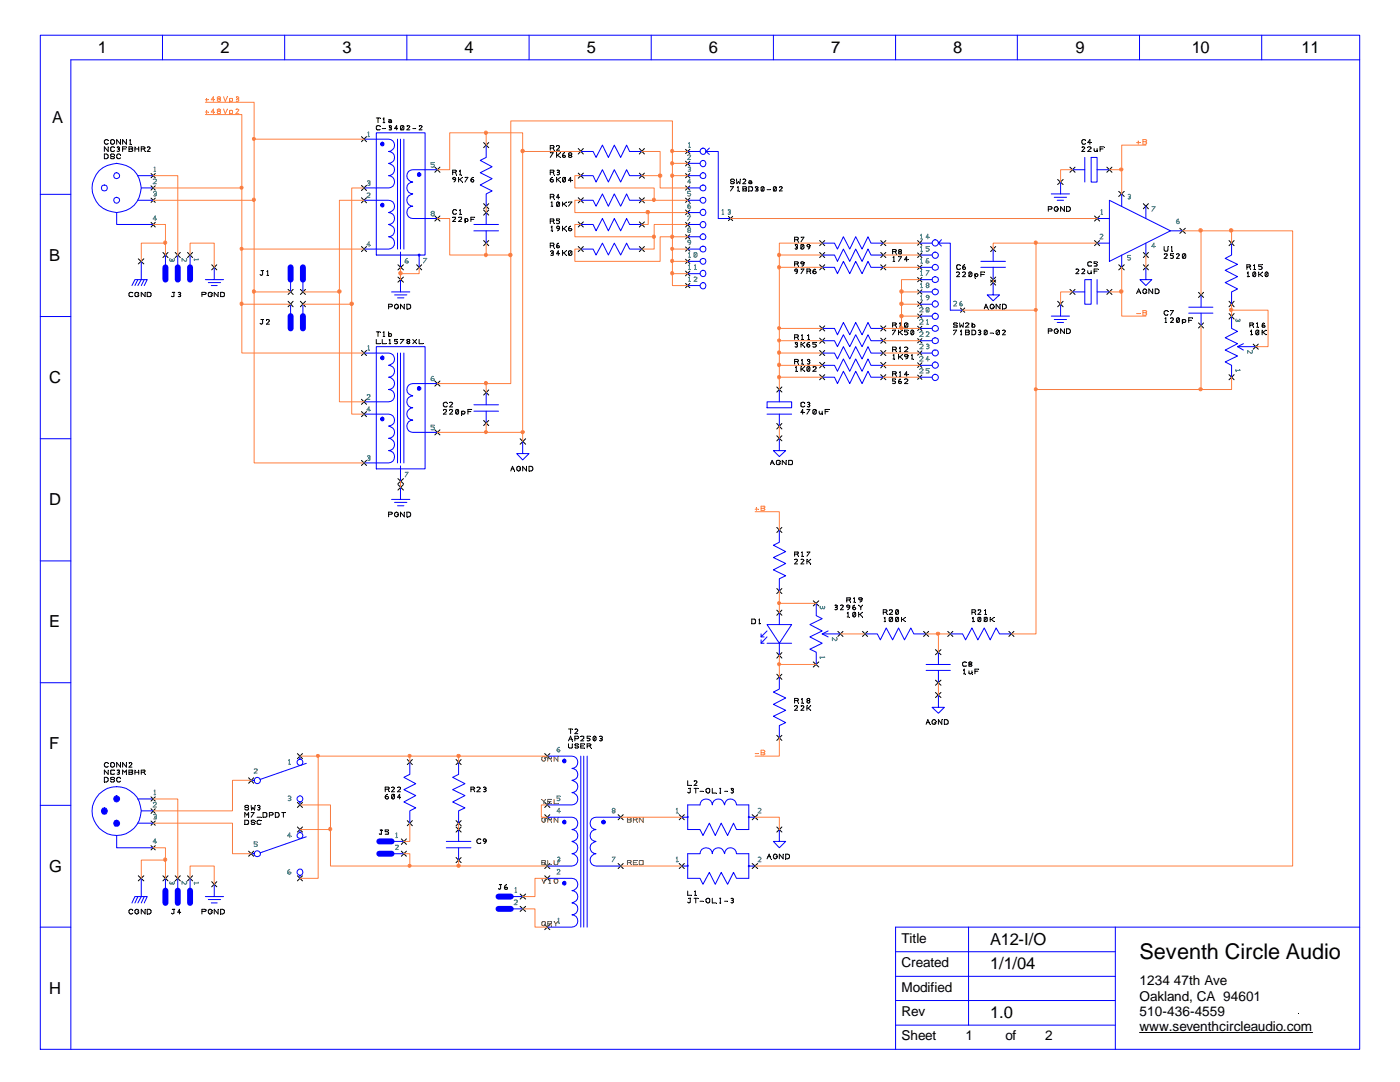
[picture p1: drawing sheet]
<svg xmlns="http://www.w3.org/2000/svg" width="279mm" height="216mm" viewBox="0 0 279 216" stroke-linecap="round" stroke-linejoin="round" font-family="sans-serif">
<defs><g id="words">
<text font-size="4.3" x="227.4" y="191.4">Seventh Circle Audio</text>
<g font-size="3.3">
<text x="19.6" y="10.6">1</text>
<text x="44" y="10.6">2</text>
<text x="68.3" y="10.6">3</text>
<text x="92.7" y="10.6">4</text>
<text x="117.1" y="10.6">5</text>
<text x="141.5" y="10.6">6</text>
<text x="165.9" y="10.6">7</text>
<text x="190.2" y="10.6">8</text>
<text x="214.6" y="10.6">9</text>
<text x="237.8" y="10.6">10</text>
<text x="259.8" y="10.6">11</text>
<text x="10.4" y="24.6">A</text>
<text x="9.8" y="52">B</text>
<text x="9.8" y="76.4">C</text>
<text x="9.8" y="100.8">D</text>
<text x="9.8" y="125.1">E</text>
<text x="9.8" y="149.5">F</text>
<text x="9.8" y="173.9">G</text>
<text x="197.6" y="188.5">A12-I/O</text>
<text x="197.6" y="193.4">1/1/04</text>
<text x="9.8" y="198.3">H</text>
<text x="197.6" y="203.1">1.0</text>
</g>
<g font-size="2.7">
<text x="179.9" y="188.1">Title</text>
<text x="179.9" y="193">Created</text>
<text x="179.9" y="197.9">Modified</text>
<text x="227.4" y="196.6">1234</text>
<text x="234.3" y="196.6">47th Ave</text>
<text x="179.9" y="202.7">Rev</text>
<text x="227.4" y="199.6">Oakland, CA 94601</text>
<text x="227.4" y="202.7">510-436-4559</text>
<text x="179.9" y="207.6">Sheet</text>
<text x="192.7" y="207.6">1</text>
<text x="200.7" y="207.6">of</text>
<text x="208.6" y="207.6">2</text>
<text x="227.4" y="205.7">www.seventhcircleaudio.com</text>
</g>
</g></defs>
<path d="M30.1 34.6l.9 .9M31 34.6l-.9 .9" fill="none" stroke="#000" stroke-width=".2"/>
<path d="M30.7 34.2h.4" fill="none" stroke="#408080" stroke-width=".2"/>
<path d="M31.1 34.2l.1 .1z" fill="#408080"/>
<path d="M30.7 33.4h.2v.8" fill="none" stroke="#408080" stroke-width=".2"/>
<path d="M30.7 33.4l.1 .1z" fill="#408080"/>
<path d="M30.1 37.1l.9 .8M31 37.1l-.9 .8" fill="none" stroke="#000" stroke-width=".2"/>
<path d="M30.6 35.8l.4-.1 .2 .3-.6 .7h.6" fill="none" stroke="#408080" stroke-width=".2"/>
<path d="M30.6 35.8v.1z" fill="#408080"/>
<path d="M30.1 39.5l.9 .9M31 39.5l-.9 .9" fill="none" stroke="#000" stroke-width=".2"/>
<path d="M30.8 38.7h.4v.2a.36 .36 0 0 1-.6 .1" fill="none" stroke="#408080" stroke-width=".2"/>
<path d="M30.8 38.7l.1 .1z" fill="#408080"/>
<path d="M30.6 38.3a.36 .36 0 0 1 .6 .1l-.2 .3" fill="none" stroke="#408080" stroke-width=".2"/>
<path d="M30.6 38.3l.1 .1z" fill="#408080"/>
<path d="M30.1 44.4l.9 .9M31 44.4l-.9 .9" fill="none" stroke="#000" stroke-width=".2"/>
<path d="M31.2 43.7h-.6l.4-.6v.9" fill="none" stroke="#408080" stroke-width=".2"/>
<path d="M31.2 43.7l.1 .1z" fill="#408080"/>
<g fill="none" stroke="#00f" stroke-width=".2">
<path d="M27.5 35.1h3.1M27.5 40h3.1M28.2 37.5h2.4M23.3 42.4v2.4h7.3"/>
<circle cx="20.8" cy="37.5" r=".6"/>
<circle cx="23.3" cy="39.9" r=".58"/>
<circle cx="23.3" cy="35.1" r=".6"/>
<circle cx="23.3" cy="37.5" r="4.9"/>
</g>
<g fill="none" stroke="#000" stroke-width=".2">
<path d="M20.8 30.7h.5l.2 .2 .1 .5-.2 .2-.6 .1zM21.6 28l-.1-.1a.45 .45 0 0 0-.7 .2l.2 .6 .3 .1 .3-.2M21.6 29.3v.9l-.8-.9v.9M22.1 28l.1-.1a.45 .45 0 0 1 .7 .2l-.1 .5-.4 .2-.3-.2zM22.9 29.5l-.3-.2-.5 .2 .1 .6 .4 .1 .3-.1M22.9 31l-.3-.3-.5 .1v.4l.8 .2-.3 .3-.5-.1v-.2M23.4 29.4h.4l.1 .1-.3 .2M23.5 29.7h.1M23.6 29.7l.3 .3-.1 .1h-.4M24 27.9v.9l-.7-.9v.9M24 30.9l-.5-.2-.2 .4v.3l.2 .3 .5-.2M24.5 29.7h.6"/>
<path d="M25.2 27.9v.9l-.7-.9v.9M25.2 29.3h-.7v.9M25.7 29.3l.7 .1 .1 .1-.3 .2 .3 .3-.1 .1-.7 .1zM25.7 29.7h.5M25.9 28.8h.3M25.9 28l.1-.1v.9M26.9 29.7h.8M26.9 29.3v.9M27.7 29.3v.9M28.2 29.7h.5M28.7 29.7l.3-.2-.1-.1-.7-.1v.9M28.7 29.7l.3 .5"/>
<path d="M29.4 29.4a.36 .36 0 0 1 .6 .1l-.6 .7h.6M30.1 159l.9 .9M31 159l-.9 .9"/>
</g>
<g fill="#000">
<path d="M20.8 31.7l.1 .1zM21.6 28l.1 .1zM21.6 29.3l.1 .1zM22.1 28.4l.1 .1zM22.9 31v.1zM23.4 29.4l.1 .1zM23.5 29.7l.1 .1zM24 27.9h.1zM24 30.9l.1 .1zM24.5 29.7l.1 .1zM25.2 27.9h.1zM25.2 29.3l.1 .1z"/>
<path d="M25.7 29.7l.1 .1zM25.9 28l.1 .1zM26.2 28.8v.1zM26.9 29.3l.1 .1zM27.7 29.7l.1 .1zM27.7 29.3l.1 .1zM28.2 29.7l.1 .1zM29 30.2v.1zM29.4 29.4l.1 .1z"/>
</g>
<path d="M30.7 158.6h.4" fill="none" stroke="#408080" stroke-width=".2"/>
<path d="M31.1 158.6l.1 .1z" fill="#408080"/>
<path d="M30.7 157.8l.2-.2v1" fill="none" stroke="#408080" stroke-width=".2"/>
<path d="M30.7 157.8l.1 .1z" fill="#408080"/>
<path d="M30.1 161.4l.9 .9M31 161.4l-.9 .9" fill="none" stroke="#000" stroke-width=".2"/>
<path d="M30.6 160.2l.4-.1 .2 .3-.6 .6h.6" fill="none" stroke="#408080" stroke-width=".2"/>
<path d="M30.6 160.2v.1z" fill="#408080"/>
<path d="M30.1 163.8l.9 .9M31 163.8l-.9 .9" fill="none" stroke="#000" stroke-width=".2"/>
<path d="M30.8 163l.4 .1v.1v.2h-.6" fill="none" stroke="#408080" stroke-width=".2"/>
<path d="M30.8 163l.1 .1z" fill="#408080"/>
<path d="M30.6 162.6h.6v.1l-.2 .3" fill="none" stroke="#408080" stroke-width=".2"/>
<path d="M30.6 162.6h.1z" fill="#408080"/>
<path d="M30.1 168.7l.9 .9M31 168.7l-.9 .9" fill="none" stroke="#000" stroke-width=".2"/>
<path d="M31.2 168h-.6l.4-.6v.9" fill="none" stroke="#408080" stroke-width=".2"/>
<path d="M31.2 168l.1 .1z" fill="#408080"/>
<g fill="none" stroke="#00f" stroke-width=".2">
<path d="M22.9 158.9a.6 .6 0 0 1 .7 .1 .6 .6 0 0 1 .2 .7l-.5 .3a.62 .62 0 0 1-.6-.4 .62 .62 0 0 1 .2-.7zM27.5 159.4h3.1M23.3 166.7v2.5h7.3M27.5 164.3h3.1M28.2 161.8h2.4"/>
<circle cx="23.3" cy="161.8" r="4.9"/>
</g>
<path d="M22.9 158.9a.6 .6 0 0 1 .7 .1 .6 .6 0 0 1 .2 .7l-.5 .3a.62 .62 0 0 1-.6-.4 .62 .62 0 0 1 .2-.7z" fill-rule="evenodd" fill="#00f"/>
<circle cx="20.8" cy="161.8" r=".6" fill="none" stroke="#00f" stroke-width=".2"/>
<circle cx="20.8" cy="161.8" r=".6" fill="#00f"/>
<path d="M22.9 163.7a.63 .63 0 0 1 .9 .3 .63 .63 0 0 1-.3 .8h-.6a.72 .72 0 0 1 0-1.1z" fill="none" stroke="#00f" stroke-width=".2"/>
<path d="M22.9 163.7a.63 .63 0 0 1 .9 .3 .63 .63 0 0 1-.3 .8h-.6a.72 .72 0 0 1 0-1.1z" fill-rule="evenodd" fill="#00f"/>
<g fill="none" stroke="#000" stroke-width=".2">
<path d="M109.8 29.5h.6M109.8 30.5h.6l-.6 .9M109.8 39.3h.6M109.8 34.4h.6M109.9 35.9h.5v.3a.36 .36 0 0 1-.6-.1zM110.2 35.4a.6 .6 0 0 0-.4 .7M110.4 29.5l.2-.2-.2-.3h-.6v1M110.4 34.4l.2-.3-.2-.1h-.6v.9M110.4 39.3l.2-.3-.2-.2h-.6v.9M110.4 29.5l.2 .5M110.4 39.3l.2 .4M110.4 34.4l.2 .5"/>
<path d="M111.1 29.1l.3-.1 .3 .3-.6 .7h.6M111.1 30.5v.9M111.1 35.4v.9M111.1 31h.2M111.1 35.8h.2M111.2 34h.2l.3 .1-.3 .3M111.3 31l.5 .4M111.3 34.4h.1M111.3 35.8l.5 .5M111.4 34.4l.3 .2-.1 .2h-.4M111.7 39.4h-.6l.3-.6v.9M111.8 30.5l-.5 .5"/>
<path d="M111.8 35.4l-.5 .4M112.6 30.5l-.2 .2-.1 .5M112.8 35.5h-.4v.7M112.8 35.5v.7h-.4M112.8 35.5l-.4 .7M113.7 31l-.2-.3a.35 .35 0 0 1 .3-.2 .35 .35 0 0 1 .3 .2l-.2 .3M113.7 31h.2M113.7 31l-.2 .2 .2 .2 .4-.2-.2-.2M114.1 36h-.6l.4-.6v.9M115.4 29.6l1 1.1M115.4 39.5l1 1M115.4 34.5l1 1.1"/>
<path d="M116.4 29.6l-1 1.1M116.4 39.5l-1 1M116.4 34.5l-1 1.1M127.6 29.6l1 1.1M127.6 39.5l1 1M127.6 34.5l1 1.1M128.6 29.6l-1 1.1M128.6 39.5l-1 1M128.6 34.5l-1 1.1M37.4 50.4l1 1M38.4 50.4l-1 1M109.8 49h.6"/>
<path d="M109.8 44.1h.6M109.9 50.1h.5v.3l-.2 .1M110 46.1h.3M110 40.4l.2-.1v.8M110 45.3l.2-.2v1M110 41.1h.3M110.1 50.5h.1M110.2 50.5h.2v.4h-.5M110.4 44.1l.2-.2-.2-.2h-.6v.9M110.4 49l.2-.2-.2-.3h-.6v.9M110.4 49l.2 .4M110.4 44.1l.2 .5"/>
<path d="M111.3 49l.3 .1 .1 .2-.4 .1-.2-.1zM111.4 48.5l-.2 .3-.1 .5M111.6 40.4l-.3-.1-.2 .2 .1 .6M111.6 40.4v.7h-.4M111.6 40.4l-.4 .7M111.7 43.7h-.6v.3h.3l.3 .3-.3 .3-.3-.1M111.7 50.6h-.6l.3-.6v1M111.7 45.4a.6 .6 0 0 1-.4 .7M112.3 40.3v.8M112.3 45.1v1M112.3 50v1M112.3 50.5h.2"/>
<path d="M112.3 45.6h.2M112.3 40.7h.2M112.5 50.5l.5 .5M112.5 45.6l.5 .5M112.5 40.7l.5 .4M113 50l-.5 .5M113 45.1l-.5 .5M113 40.3l-.5 .4M113.5 40.3h.6l-.6 .8M113.5 45.6h.5l.1 .2a.35 .35 0 0 1-.3 .3 .35 .35 0 0 1-.3-.3zM113.9 45.1a.6 .6 0 0 0-.4 .7M114 50.1l.1 .6a.36 .36 0 0 1-.6 .2"/>
<path d="M114 50.1l-.3-.1-.2 .2v.7M114 50.1l-.5 .8M115.4 49.2l1 1M115.4 44.3l1 1M116.4 49.2l-1 1M116.4 44.3l-1 1M127.6 49.2l1 1M127.6 44.3l1 1M128.6 49.2l-1 1M128.6 44.3l-1 1M20.8 155.1h.5l.3 .3-.2 .6h-.6zM21.6 152.3a.45 .45 0 0 0-.7 0 .45 .45 0 0 0 0 .6 .45 .45 0 0 0 .7 0"/>
<path d="M21.6 153.7v.8l-.8-.8v.8M22.1 152.3a.45 .45 0 0 1 .6 0 .45 .45 0 0 1 0 .6 .45 .45 0 0 1-.6 0zM22.9 153.8h-.8v.6h.8M22.9 155.3l-.3-.2-.5 .1v.2l.7 .2v.4h-.5l-.2-.2M23.4 153.7h.4l.1 .1-.3 .3M23.5 154.1h.1M23.6 154.1l.3 .2-.3 .2-.2-.1M24 152.1v1l-.7-1v1M24 155.3l-.5-.2-.2 .3v.3l.2 .3 .5-.1M24.5 154.5v-.8l.4 .4 .3-.4v.8M25.2 152.1v1l-.7-1v1M25.7 152.2a.36 .36 0 0 1 .6 .2l-.6 .7h.6"/>
<path d="M25.7 153.7h.7l.1 .1-.3 .3 .3 .2-.3 .2h-.5zM25.7 154.1h.5M26.9 154.1h.8M26.9 153.7v.8M27.7 153.7v.8M28.2 154.1h.5M28.7 154.1l.3-.3-.1-.1h-.7v.8M28.7 154.1l.3 .4M76.9 157.5h.6M77.3 158.5a.6 .6 0 0 0-.4 .7M77.5 157.5l.1-.1v-.3h-.7v.9M77.5 157.5l.1 .5"/>
<path d="M78.1 157.1a.36 .36 0 0 1 .6 .2l-.6 .7h.6M78.7 158.6v.7h-.5M78.7 158.6h-.5v.7M78.7 158.6l-.5 .7M79.3 157.1h.6v.3l-.6 .6h.6M79.9 159.1h-.6l.5-.6v.9M81.3 151.6l1 1M82.3 151.6l-1 1M91 151.6l1 1M92 151.6l-1 1M94 157.5h.5M94.5 157.5l.2-.2v-.2h-.7v.9"/>
<path d="M94.5 157.5l.2 .5M95.2 157.1h.4l.2 .2-.6 .7h.6M96.5 157.1h.4l.1 .2-.2 .2M96.6 157.5h.2M96.8 157.5l.2 .2-.1 .2h-.4M81.3 163.7l1 1.1M82.3 163.7l-1 1.1M91 163.7l1 1.1M92 163.7l-1 1.1"/>
<circle cx="112.5" cy="31.2" r=".26"/>
<circle cx="111.4" cy="45.4" r=".28"/>
<circle cx="77.2" cy="159.1" r=".31"/>
</g>
<g fill="#000">
<path d="M109.8 29.5l.1 .1zM109.8 30.5l.1 .1zM109.8 39.3l.1 .1zM109.8 34.4l.1 .1zM110.2 35.4l.1 .1zM110.6 30l.1 .1zM110.6 39.7l.1 .1zM110.6 34.9l.1 .1zM111.1 29.1l.1 .1zM111.1 30.5l.1 .1zM111.1 35.4l.1 .1zM111.2 34l.1 .1z"/>
<path d="M111.3 34.4v.1zM111.7 39.4l.1 .1zM111.8 30.5l.1 .1zM111.8 31.4l.1 .1zM111.8 35.4l.1 .1zM111.8 36.3l.1 .1zM112.6 30.5l.1 .1zM112.8 35.5l.1 .1zM113.9 31l.1 .1zM114.1 36l.1 .1zM109.8 49l.1 .1zM109.8 44.1l.1 .1z"/>
<path d="M109.9 50.1l.1 .1zM110 45.3l.1 .1zM110 40.4l.1 .1zM110.1 50.5h.1zM110.3 46.1h.1zM110.3 41.1l.1 .1zM110.6 49.4l.1 .1zM110.6 44.6l.1 .1zM111.4 48.5l.1 .1zM111.6 40.4l.1 .1zM111.7 50.6l.1 .1zM111.7 43.7l.1 .1z"/>
<path d="M111.7 45.4l.1 .1zM112.3 50l.1 .1zM112.3 45.1l.1 .1zM112.3 40.3l.1 .1zM113 50l.1 .1zM113 51l.1 .1zM113 45.1l.1 .1zM113 46.1h.1zM113 40.3l.1 .1zM113 41.1l.1 .1zM113.5 40.3v.1zM113.9 45.1l.1 .1z"/>
<path d="M114 50.1l.1 .1zM20.8 156l.1 .1zM21.6 152.3l.1 .1zM21.6 153.7l.1 .1zM22.1 152.7l.1 .1zM22.9 155.3v.1zM23.4 153.7l.1 .1zM23.5 154.1l.1 .1zM24 152.1l.1 .1zM24 155.3l.1 .1zM25.2 152.1l.1 .1zM25.2 154.5l.1 .1z"/>
<path d="M25.7 152.2l.1 .1zM25.7 154.1l.1 .1zM26.9 153.7l.1 .1zM27.7 154.1l.1 .1zM27.7 153.7l.1 .1zM28.2 154.1l.1 .1zM29 154.5v.1zM76.9 157.5l.1 .1zM77.3 158.5l.1 .1zM77.6 158l.1 .1zM78.1 157.1l.1 .1zM78.7 158.6v.1z"/>
<path d="M79.3 157.1l.1 .1zM79.9 159.1l.1 .1zM94 157.5l.1 .1zM94.7 158l.1 .1zM95.2 157.1v.1zM96.5 157.1l.1 .1zM96.6 157.5l.1 .1z"/>
</g>
<path d="M115.9 30.2h2.5l.6 1.2 1.2-2.4 1.2 2.4 1.2-2.4 1.3 2.4 1.2-2.4 .5 1.2h2.5M115.9 40h2.5l.6 1.1 1.2-2.4 1.2 2.4 1.2-2.4 1.3 2.4 1.2-2.4 .5 1.3h2.5M115.9 35.1h2.5l.6 1.2 1.2-2.4 1.2 2.4 1.2-2.4 1.3 2.4 1.2-2.4 .5 1.2h2.5M115.9 49.7h2.5l.6 1.2 1.2-2.4 1.2 2.4 1.2-2.4 1.3 2.4 1.2-2.4 .5 1.2h2.5M115.9 44.8h2.5l.6 1.3 1.2-2.5 1.2 2.5 1.2-2.5 1.3 2.5 1.2-2.5 .5 1.2h2.5M81.8 152.1v2.4l-1.2 .6 2.4 1.3-2.4 1.2 2.4 1.2-2.4 1.2 2.4 1.2-1.2 .6v2.5M91.5 152.1v2.4l-1.2 .6 2.5 1.3-2.5 1.2 2.5 1.2-2.5 1.2 2.5 1.2-1.3 .6v2.5" fill="none" stroke="#00f" stroke-width=".2"/>
<path d="M38.8 51.6v.4" fill="none" stroke="#408080" stroke-width=".2"/>
<path d="M38.8 52l.1 .1z" fill="#408080"/>
<path d="M39.5 51.6l.1 .2h-.8" fill="none" stroke="#408080" stroke-width=".2"/>
<path d="M39.5 51.6l.1 .1z" fill="#408080"/>
<path d="M35 50.4l1 1M36 50.4l-1 1" fill="none" stroke="#000" stroke-width=".2"/>
<path d="M37.2 51.6l.1 .3-.3 .3-.7-.6v.6" fill="none" stroke="#408080" stroke-width=".2"/>
<path d="M37.2 51.6h.1z" fill="#408080"/>
<path d="M32.5 50.4l1 1M33.5 50.4l-1 1" fill="none" stroke="#000" stroke-width=".2"/>
<path d="M34 51.6a.36 .36 0 0 0 .1 .6l.2-.5" fill="none" stroke="#408080" stroke-width=".2"/>
<path d="M34.3 51.7l.1 .1z" fill="#408080"/>
<path d="M34.7 51.6a.36 .36 0 0 1-.2 .6l-.2-.3" fill="none" stroke="#408080" stroke-width=".2"/>
<path d="M34.7 51.6h.1z" fill="#408080"/>
<path d="M33 50.9v2.4M35.5 50.9v2.4M37.9 50.9v2.4" fill="none" stroke="#00f" stroke-width=".2"/>
<path d="M33 53.3v2.5M35.5 53.3v2.5M37.9 53.3v2.5" fill="none" stroke="#00f" stroke-width="1.2"/>
<path d="M34.4 58.3h.5M34.7 58.3v.8h-.5M35.6 58.4l.2-.1 .3 .2-.3 .3M35.7 58.8h.1M35.8 58.8l.3 .2-.1 .2h-.4M37.4 174.8l1 1M38.4 174.8l-1 1" fill="none" stroke="#000" stroke-width=".2"/>
<path d="M34.4 58.3l.1 .1zM34.9 58.3l.1 .1zM35.6 58.4v.1zM35.7 58.8h.1z" fill="#000"/>
<path d="M38.8 176v.4" fill="none" stroke="#408080" stroke-width=".2"/>
<path d="M38.8 176.4h.1z" fill="#408080"/>
<path d="M39.5 176l.1 .2h-.8" fill="none" stroke="#408080" stroke-width=".2"/>
<path d="M39.5 176l.1 .1z" fill="#408080"/>
<path d="M35 174.8l1 1M36 174.8l-1 1" fill="none" stroke="#000" stroke-width=".2"/>
<path d="M37.2 175.9l.1 .4-.3 .1-.7-.5v.5" fill="none" stroke="#408080" stroke-width=".2"/>
<path d="M37.2 175.9h.1z" fill="#408080"/>
<path d="M32.5 174.8l1 1M33.5 174.8l-1 1" fill="none" stroke="#000" stroke-width=".2"/>
<path d="M34 175.9l-.1 .4 .2 .1 .2-.3" fill="none" stroke="#408080" stroke-width=".2"/>
<path d="M34.3 176.1l.1 .1z" fill="#408080"/>
<path d="M34.7 175.9v.5h-.2l-.2-.1" fill="none" stroke="#408080" stroke-width=".2"/>
<path d="M34.7 175.9l.1 .1z" fill="#408080"/>
<g fill="none" stroke="#00f" stroke-width=".2">
<path d="M41.6 56.4h2.4M42.2 57h1.1M42.8 53.3v2.5h-1.8M42.8 55.8h1.8M94.6 44.8h4.9M94.6 46.1h4.9M97 42.4v2.4M97 46.1v2.4M33 175.3v2.4M35.5 175.3v2.4M37.9 175.3v2.4M41.6 179.5h2.4"/>
<path d="M42.8 176.4v2.5h-1.8M42.8 178.9h1.8M89.1 169.2h4.9M89.1 167.9h4.9M91.5 165.5v2.4M91.5 169.2v2.4M42.2 180.2h1.1"/>
</g>
<path d="M33 177.7v2.5M35.5 177.7v2.5M37.9 177.7v2.5" fill="none" stroke="#00f" stroke-width="1.2"/>
<g fill="none" stroke="#000" stroke-width=".2">
<path d="M40.3 58.8h.6l.2-.3-.2-.2h-.6v.9M42.2 52.8l1.1 1M42.3 58.6l-.3-.3-.3 .1-.1 .5 .1 .3h.5l.1-.4h-.2M43.3 52.8l-1.1 1M43.5 58.3v.9l-.7-.9v.9M44 58.3l.7 .1 .1 .5-.2 .3h-.6zM90.3 43.3h.5l.1 .2-.6 .7h.6M91.1 42a.45 .45 0 0 0-.6 0 .45 .45 0 0 0 0 .6 .45 .45 0 0 0 .6 0M91.5 43.3h.6v.4l-.6 .5h.6M91.7 42l.2-.2v1M91.7 42.8h.3M92.8 43.9l.2-.3a.35 .35 0 0 1 .4 .2 .35 .35 0 0 1-.1 .4h-.4l-.1-.2"/>
<path d="M92.8 43.6v.8M94 43.8h.6M94.7 43.3h-.7v.9M96.5 41.9l1 1M96.5 48l1 1M97.5 41.9l-1 1M97.5 48l-1 1M49.6 155.2l1 1.1M50.6 155.2l-1 1.1M42.2 175.9l1.1 1.1M43.3 175.9l-1.1 1.1M91 171.1l1 1"/>
<path d="M91 165l1 1M92 171.1l-1 1M92 165l-1 1M95.9 167.6a.45 .45 0 0 0-.6-.1 .45 .45 0 0 0 0 .7 .45 .45 0 0 0 .6-.1M97 167.6a.6 .6 0 0 1-.4 .7M34.4 181.4h.5M34.7 181.4v.8l-.2 .2-.3-.2M36.1 182h-.6l.3-.6v1M40.3 181.9h.6l.2-.3-.2-.2h-.6v1M42.3 181.7l-.3-.3-.4 .3v.3l.2 .4 .4-.2 .1-.3h-.2M43.5 181.4v1l-.7-1v1M44 181.4h.4l.4 .3-.2 .6-.6 .1z"/>
<circle cx="96.7" cy="167.6" r=".28"/>
</g>
<g fill="#000">
<path d="M40.3 58.8h.1zM42.3 58.6l.1 .1zM43.5 58.3l.1 .1zM44 59.2l.1 .1zM90.3 43.3l.1 .1zM91.1 42l.1 .1zM91.5 43.3l.1 .1zM91.7 42l.1 .1zM92 42.8h.1zM92.8 44.4l.1 .1zM92.8 44l.1 .1zM94 43.8l.1 .1z"/>
<path d="M94.7 43.3l.1 .1zM95.9 167.6h.1zM97 167.6l.1 .1zM34.4 181.4l.1 .1zM34.9 181.4l.1 .1zM36.1 182l.1 .1zM40.3 181.9h.1zM42.3 181.7l.1 .1zM43.5 181.4l.1 .1zM44 182.4l.1 .1z"/>
</g>
<path d="M50.7 153.5h.6v.3l-.6 .5h.6" fill="none" stroke="#408080" stroke-width=".2"/>
<path d="M50.7 153.5l.1 .1z" fill="#408080"/>
<path d="M59.4 150.4l1 1M60.4 150.4l-1 1" fill="none" stroke="#000" stroke-width=".2"/>
<path d="M57.6 152.5h.3" fill="none" stroke="#408080" stroke-width=".2"/>
<path d="M57.9 152.5l.1 .1z" fill="#408080"/>
<path d="M57.6 151.7l.1-.1v.9" fill="none" stroke="#408080" stroke-width=".2"/>
<path d="M57.6 151.7l.1 .1z" fill="#408080"/>
<path d="M59.4 160.1l1 1M60.4 160.1l-1 1" fill="none" stroke="#000" stroke-width=".2"/>
<path d="M57.7 159.3l.3 .1 .1 .2-.3 .2-.3-.1" fill="none" stroke="#408080" stroke-width=".2"/>
<path d="M57.7 159.3v.1z" fill="#408080"/>
<path d="M57.5 158.9a.36 .36 0 0 1 .6 .2l-.3 .2" fill="none" stroke="#408080" stroke-width=".2"/>
<path d="M57.5 158.9l.1 .1z" fill="#408080"/>
<path d="M49.6 169.8l1 1.1M50.6 169.8l-1 1.1" fill="none" stroke="#000" stroke-width=".2"/>
<path d="M51.3 168h-.6v.4l.6 .1v.3h-.6" fill="none" stroke="#408080" stroke-width=".2"/>
<path d="M51.3 168l.1 .1z" fill="#408080"/>
<path d="M59.4 165l1 1M60.4 165l-1 1" fill="none" stroke="#000" stroke-width=".2"/>
<path d="M58.1 166.8h-.7l.4-.6v.9" fill="none" stroke="#408080" stroke-width=".2"/>
<path d="M58.1 166.8l.1 .1z" fill="#408080"/>
<path d="M59.4 174.8l1 1M60.4 174.8l-1 1" fill="none" stroke="#000" stroke-width=".2"/>
<path d="M57.4 174.2l.3-.2 .4 .2a.35 .35 0 0 1-.4 .2 .35 .35 0 0 1-.3-.2zM57.8 173.5a.6 .6 0 0 0-.4 .7" fill="none" stroke="#408080" stroke-width=".2"/>
<path d="M57.8 173.5l.1 .1z" fill="#408080"/>
<path d="M50.1 155.7h.6a.63 .63 0 0 1 .8-.6 .63 .63 0 0 1 .4 .8 .63 .63 0 0 1-.8 .4l-.4-.6M59.9 150.9v.6a.6 .6 0 0 1 .6 .6 .6 .6 0 0 1-.6 .6 .6 .6 0 0 1-.6-.6l.3-.5 .3-.1M61.1 152.3l-9.2 3.2M50.1 170.3h.6a.63 .63 0 0 1 .8-.5 .63 .63 0 0 1 .4 .9 .66 .66 0 0 1-.7 .2 .66 .66 0 0 1-.5-.6M59.9 160a.62 .62 0 0 0 .5-.4 .62 .62 0 0 0-.2-.7 .6 .6 0 0 0-.7 .1 .6 .6 0 0 0-.1 .7l.5 .3v.6M59.9 165.5v.6a.6 .6 0 0 1 .6 .6 .6 .6 0 0 1-.6 .6 .6 .6 0 0 1-.6-.6l.3-.5 .3-.1M59.9 174.7a.6 .6 0 0 0 .6-.6 .6 .6 0 0 0-.6-.6 .6 .6 0 0 0-.6 .6l.1 .2 .5 .4v.6M61.1 167l-9.2 3.2" fill="none" stroke="#00f" stroke-width=".2"/>
<g fill="none" stroke="#000" stroke-width=".2">
<path d="M48.9 163.1v-1l.4 .5 .3-.5v1M48.9 163.7h.6v.7l-.6 .1zM49.6 161l-.2-.3h-.3l-.2 .3v.1l.6 .1 .1 .2-.2 .2h-.3l-.2-.2M50.1 160.7l.1 .9 .3-.5 .3 .5 .1-.9M50.1 162.1h.6l-.6 1M50.9 163.8l-.6-.1-.2 .1 .1 .2 .4 .1 .3 .2-.3 .2h-.3l-.2-.2M51.3 163.1h.8M51.4 160.8h.4v.3h-.2M51.7 161.1l.2 .3-.1 .1h-.4M52.1 163.7h-.5l-.3 .2 .1 .5h.7M52.5 162.1h.5l.3 .2-.1 .7-.7 .1zM53.8 162.6h.5l.2-.2-.2-.3h-.5v1"/>
<path d="M54.9 162.1h.6a.54 .54 0 0 1 0 1h-.6zM56.2 162.1h.8M56.6 162.1v1M80.1 167.4l1 1.1M81.1 167.4l-1 1.1"/>
</g>
<g fill="#000">
<path d="M48.9 164.5v.1zM49.6 161h.1zM49.6 163.1l.1 .1zM50.1 162.1l.1 .1zM50.9 160.7l.1 .1zM50.9 163.8l.1 .1zM51.4 160.8l.1 .1zM51.6 161.1v.1zM52.1 163.1l.1 .1zM52.1 163.7l.1 .1zM52.5 163.1l.1 .1zM53.8 162.6v.1z"/>
<path d="M54.9 163.1l.1 .1zM56.6 162.1v.1zM57 162.1l.1 .1z"/>
</g>
<path d="M79 167.1h.3" fill="none" stroke="#408080" stroke-width=".2"/>
<path d="M79.3 167.1l.1 .1z" fill="#408080"/>
<path d="M79 166.4l.2-.2v.9" fill="none" stroke="#408080" stroke-width=".2"/>
<path d="M79 166.4l.1 .1z" fill="#408080"/>
<path d="M80.1 169.8l1 1.1M81.1 169.8l-1 1.1" fill="none" stroke="#000" stroke-width=".2"/>
<path d="M78.9 168.7h.5l.1 .1-.6 .7h.6" fill="none" stroke="#408080" stroke-width=".2"/>
<path d="M78.9 168.7h.1z" fill="#408080"/>
<g fill="none" stroke="#00f" stroke-width=".2">
<path d="M8 7h263.4v202.4h-263.4zM32.4 7v4.9M56.8 7v4.9M81.2 7v4.9M105.6 7v4.9M130 7v4.9M154.3 7v4.9M178.7 7v4.9M203 7v4.9M227.4 7v4.9M251.8 7v4.9M271.4 11.9h-257.3v197.5"/>
<path d="M8 38.8h6.1M26.3 57l.6-1.2h2.5l-.6 1.2M27.5 55.8l-.6 1.2M28.2 52.2v3.6l-.7 1.2M28.8 55.8l-.6 1.2M8 63.2h6.1M8 87.5h6.1M104.3 88.1v2.4h1.3l-1.3 1.3-1.2-1.3h1.2M8 111.9h6.1M8 136.2h6.1M8 160.7h6.1M27.5 178.9l-.6 1.3"/>
<path d="M28.2 175.3v3.6l-.7 1.3M28.8 178.9l-.6 1.3M78.1 167.9h2.5M78.1 170.3h2.5M8 185h6.1M26.3 180.2l.6-1.3h2.5l-.6 1.3M178.7 194.8h43.9M178.7 199.6h43.9M178.7 189.9h43.9M193.3 185v19.6M222.6 185v24.4M271.4 185h-92.7v24.4"/>
<path d="M178.7 204.6h43.9"/>
</g>
<path d="M75.7 167.9h2.4M75.7 170.3h2.4" fill="none" stroke="#00f" stroke-width="1.2"/>
<g fill="none" stroke="#000" stroke-width=".2">
<path d="M26.5 58.4l-.5-.1-.3 .3 .2 .6 .6-.1M27.6 51.6l1.1 1.1M27.7 58.6l-.4-.3-.3 .1-.1 .5 .2 .3h.4l.2-.4h-.3M28.7 51.6l-1.1 1.1M29 58.3v.9l-.8-.9v.9M29.4 58.3l.7 .1v.5l-.1 .3h-.6zM218.4 43.1l1.1 1M219.5 43.1l-1.1 1M101.9 94l.4-1 .4 1M102 93.6h.5M103.8 87.5l1.1 1.1M103.9 93.4l-.4-.4a.44 .44 0 0 0-.4 .6 .44 .44 0 0 0 .6 .3l.2-.3h-.3"/>
<path d="M104.9 87.5l-1.1 1.1M105.1 93v1l-.8-1v1M105.6 93h.4l.3 .2v.4l-.1 .3-.6 .1zM27.6 174.8l1.1 1M28.7 174.8l-1.1 1M75.9 165.6h.4M76.1 165.6v.9l-.4-.1M77.6 165.6h-.7v.3h.4l.3 .3-.1 .3h-.6M26.5 181.6l-.5-.2-.3 .3v.3l.3 .4 .5-.2M27.7 181.7l-.4-.3-.4 .3v.3a.38 .38 0 0 0 .4 .4 .38 .38 0 0 0 .4-.5h-.3M29 181.4v1l-.8-1v1M29.4 181.4h.4l.3 .3-.1 .6-.6 .1z"/>
<path d="M227.4 206h34.6"/>
</g>
<g fill="#000">
<path d="M26.5 58.4l.1 .1zM27.7 58.6l.1 .1zM29 58.3v.1zM29.4 59.2l.1 .1zM102.5 93.6h.1zM102.7 94l.1 .1zM103.9 93.4l.1 .1zM105.1 93l.1 .1zM105.6 94l.1 .1zM75.9 165.6v.1zM76.3 165.6l.1 .1zM77.6 165.6v.1z"/>
<path d="M26.5 181.6l.1 .1zM27.7 181.7l.1 .1zM29 181.4v.1zM29.4 182.4l.1 .1zM200.7 202.1v.1zM259.2 202.1v.1z"/>
</g>
<path d="M219.7 42.8h.3" fill="none" stroke="#408080" stroke-width=".2"/>
<path d="M219.7 42l.2-.2v1" fill="none" stroke="#408080" stroke-width=".2"/>
<path d="M219.7 42l.1 .1z" fill="#408080"/>
<path d="M218.4 48l1.1 1M219.5 48l-1.1 1" fill="none" stroke="#000" stroke-width=".2"/>
<path d="M219.5 46.8l.5-.1 .1 .3-.6 .7h.6" fill="none" stroke="#408080" stroke-width=".2"/>
<path d="M219.5 46.8l.1 .1z" fill="#408080"/>
<path d="M223.3 38.2l1.1 1M224.4 38.2l-1.1 1" fill="none" stroke="#000" stroke-width=".2"/>
<path d="M225.3 39.3l.3 .2v.1h-.5" fill="none" stroke="#408080" stroke-width=".2"/>
<path d="M225.3 39.3l.1 .1z" fill="#408080"/>
<path d="M225.1 38.9h.5v.1l-.2 .3" fill="none" stroke="#408080" stroke-width=".2"/>
<path d="M225.1 38.9h.1z" fill="#408080"/>
<path d="M228.2 50.4l1 1M229.2 50.4l-1 1" fill="none" stroke="#000" stroke-width=".2"/>
<path d="M230.5 49.2h-.6l.4-.7v.9" fill="none" stroke="#408080" stroke-width=".2"/>
<path d="M230.5 49.2l.1 .1z" fill="#408080"/>
<path d="M223.3 52.8l1.1 1M224.4 52.8l-1.1 1" fill="none" stroke="#000" stroke-width=".2"/>
<path d="M225.6 51h-.6v.4h.4l.2 .2a.36 .36 0 0 1-.6 .2" fill="none" stroke="#408080" stroke-width=".2"/>
<path d="M225.6 51l.1 .1z" fill="#408080"/>
<path d="M235.5 45.6l1.1 1M236.6 45.6l-1.1 1" fill="none" stroke="#000" stroke-width=".2"/>
<g fill="none" stroke="#408080" stroke-width=".2">
<path d="M235.2 43.7a.6 .6 0 0 0-.4 .7"/>
<circle cx="235.1" cy="44.4" r=".28"/>
</g>
<path d="M235.2 43.7l.1 .1z" fill="#408080"/>
<path d="M228.2 40.6l1 1.1M229.2 40.6l-1 1.1" fill="none" stroke="#000" stroke-width=".2"/>
<path d="M229.9 41.2h.6l-.6 1" fill="none" stroke="#408080" stroke-width=".2"/>
<path d="M229.9 41.2l.1 .1z" fill="#408080"/>
<g fill="none" stroke="#00f" stroke-width=".2">
<path d="M97 29v2.4l-1.2 .6 2.4 1.3-2.4 1.2 2.4 1.1-2.4 1.3 2.4 1.2-1.2 .6v2.4M221.4 40l12.2 6.1-12.2 6.1zM223.9 38.7v2.4M164.1 53.3h2.4l.6 1.3 1.2-2.4 1.3 2.4 1.2-2.4 1.2 2.4 1.2-2.4 .6 1.1h2.5M164.1 50.9h2.4l.6 1.3 1.2-2.5 1.3 2.5 1.2-2.5 1.2 2.5 1.2-2.5 .6 1.2h2.5M164.1 48.5h2.4l.6 1.2 1.2-2.5 1.3 2.5 1.2-2.5 1.2 2.5 1.2-2.5 .6 1.3h2.5M218.9 43.6h2.5M218.9 48.5h2.5M223.9 50.9v2.4M228.7 41.1v2.5M228.7 48.5v2.4M233.6 46.1h2.4"/>
<path d="M245.8 48.5v2.4l-1.3 .7 2.5 1.1-2.5 1.2 2.5 1.3-2.5 1.2 2.5 1.3-1.2 .6v2.4M164.1 75.3h2.4l.6 1.2 1.2-2.4 1.3 2.4 1.2-2.4 1.2 2.4 1.2-2.4 .6 1.2h2.5M164.1 72.9h2.4l.6 1.2 1.2-2.5 1.3 2.5 1.2-2.5 1.2 2.5 1.2-2.5 .6 1.3h2.5M164.1 70.4h2.4l.6 1.2 1.2-2.4 1.3 2.4 1.2-2.4 1.2 2.4 1.2-2.4 .6 1.2h2.5M164.1 68h2.4l.6 1.2 1.2-2.4 1.3 2.4 1.2-2.4 1.2 2.4 1.2-2.4 .6 1.2h2.5M164.1 65.5h2.4l.6 1.3 1.2-2.5 1.3 2.5 1.2-2.5 1.2 2.5 1.2-2.5 .6 1.2h2.5M155.5 105.7v2.5l-1.2 .6 2.5 1.3-2.5 1.2 2.5 1.1-2.5 1.3 2.5 1.2-1.3 .6v2.4M172.6 126.5h2.5l.6 1.2 1.2-2.4 1.2 2.4 1.2-2.4 1.2 2.4 1.3-2.4 .6 1.2h2.4M189.7 126.5h2.4l.6 1.2 1.3-2.4 1.2 2.4 1.2-2.4 1.2 2.4 1.2-2.4 .7 1.2h2.3"/>
</g>
<g fill="none" stroke="#000" stroke-width=".2">
<path d="M90.3 34.4h.5M90.8 34.4l.2-.1v-.3h-.7v.9M90.8 34.4l.3 .5M90.9 35.6l-.1 .5-.2 .2M91.5 35.8h.3M91.5 35.4v.9M91.7 34.9h.3M91.7 34.1l.2-.1v.9M91.8 35.8l.5 .5M92.3 35.4l-.5 .4M92.8 35.4h.6l-.6 .9M94.4 35.4a.6 .6 0 0 0-.4 .7"/>
<path d="M96.5 28.4l1 1.1M97.5 28.4l-1 1.1M96.5 40.6l1 1.1M97.5 40.6l-1 1.1M158.6 52.7h.5M158.6 47.8h.5M158.7 53.8l.3-.1 .2 .2-.1 .2h-.4zM158.7 48.9h.4l.1 .1-.2 .3M158.8 49.3h.2M159 49.3l.2 .1-.1 .2h-.4M159.1 47.8l.2-.2v-.2l-.7-.1v1M159.1 52.7l.2-.1v-.3l-.7-.1v.9"/>
<path d="M159.1 52.7l.2 .4M159.1 47.8l.2 .5M159.2 53.9l-.2 .6-.2 .1M159.9 52.3l.3-.1 .2 .2a.36 .36 0 0 1-.5 .2zM159.9 53.7h.5l-.5 .9M159.9 47.3h.5l-.5 1M160.4 48.9h-.5v.7M160.4 48.9v.5a.36 .36 0 0 1-.5 .2M160.4 48.9l-.5 .7M160.4 52.4a.49 .49 0 0 1-.4 .7M161 54.1h.7l.1-.2-.3-.2h-.5v.9M161.5 54.1l.3 .5"/>
<path d="M161.6 49v.3l-.3 .4M162.6 53.7a.6 .6 0 0 0-.4 .7M163.6 52.8l1 1M163.6 50.4l1 1M163.6 48l1 1M164.6 52.8l-1 1M164.6 50.4l-1 1M164.6 48l-1 1M175.8 52.8l1 1M175.8 50.4l1 1M175.8 48l1 1M176.8 52.8l-1 1"/>
<path d="M176.8 50.4l-1 1M176.8 48l-1 1M178.1 50.2h.5M178.2 51.4l.2-.2v1M178.2 52.2h.4M178.6 50.2l.3-.2-.1-.1-.7-.1v.9M178.6 50.2l.3 .5M179.3 51.2h.6l-.6 1M179.6 50.2l-.3-.2 .3-.2 .3 .2-.2 .2M179.6 50.2h.1M179.6 50.2l-.3 .3 .3 .2 .3-.2-.2-.3M181.2 51.8h-.7l.4-.6v1"/>
<path d="M232.3 49.2v.7l.3 .2 .4-.1 .1-.8M232.3 50.7h.6v.3l-.6 .6h.6M233.8 50.1h.2M233.8 49.3v-.1v.9M234.2 50.6h-.6v.4l.5 .1 .1 .2a.36 .36 0 0 1-.6 .2M234.8 50.7l.4-.1 .2 .3-.6 .7h.6M236.6 50.7v.6a.36 .36 0 0 1-.5 .2M236.6 50.7a.36 .36 0 0 0-.6 .2l.1 .6M236.6 50.7l-.5 .8M245.3 48l1 1M246.3 48l-1 1M248.8 53.3h.5"/>
<path d="M248.9 55.2h.4M248.9 54.4l.2-.1v.9M249.3 53.3l.3-.2-.1-.2-.7-.1v1M249.3 53.3l.3 .5M250.2 53.8h.2M250.2 53l.2-.2v1M250.5 54.4v.7h-.4M250.5 54.4h-.4v.7M250.5 54.4l-.4 .7M251.2 54.3v.9M251.2 54.8h.3M251.5 54.8l.5 .4"/>
<path d="M251.9 52.8h-.7v.4h.4l.3 .2-.3 .4-.4-.1M252 54.3l-.5 .5M253 54.4v.7h-.4M253 54.4h-.4v.7M253 54.4l-.4 .7M158.6 72.1h.7v-.1l-.2-.3h-.5v.9M158.6 67.3h.5M158.7 68.4l.3-.1 .2 .2-.2 .2M158.7 74.1h.4M158.7 73.3l.2-.1v.9M158.8 68.7h.2M159 68.7l.2 .3-.1 .2h-.4"/>
<path d="M159.1 67.3l.2-.2v-.2l-.7-.1v.9M159.1 72.1l.2 .5M159.1 67.3l.2 .4M159.9 68.3v1M159.9 73.2v.9M159.9 73.7h.1M159.9 68.7h.1M159.9 72.6h.4M159.9 67l.2-.2v.9M159.9 71.9l.2-.2v.9M159.9 67.7h.4M160 73.7l.6 .4"/>
<path d="M160 68.7l.6 .6M160.6 73.2l-.6 .5M160.6 68.3l-.6 .4M161.1 71.8h.4v.3h-.2M161.2 67.7h.3M161.2 67l.2-.2v.9M161.5 72.1l.1 .3-.1 .2h-.4M161.5 68.3l-.4 .2-.1 .5M161.5 73.2v.8h-.4M161.5 73.2h-.4v.8M161.5 73.2l-.4 .8M162.2 73.2h.4l.3 .2-.7 .7h.7"/>
<path d="M162.9 68.3h-.7v.4h.4l.3 .2-.3 .4-.4-.1M163.6 74.8l1 1M163.6 72.3l1 1.1M163.6 69.9l1 1.1M163.6 67.5l1 1M163.6 65l1 1M164.6 74.8l-1 1M164.6 72.3l-1 1.1M164.6 67.5l-1 1M164.6 69.9l-1 1.1M164.6 65l-1 1M175.8 74.8l1 1"/>
<path d="M175.8 72.3l1 1.1M175.8 69.9l1 1.1M175.8 67.5l1 1M175.8 65l1 1M176.8 74.8l-1 1M176.8 72.3l-1 1.1M176.8 69.9l-1 1.1M176.8 67.5l-1 1M176.8 65l-1 1M178.1 74.6h.5M178.1 69.8h.5M178.1 64.9h.5"/>
<path d="M178.1 65.9h.6l-.6 .9M178.2 71.6h.4M178.2 70.9l.2-.1v.8M178.6 64.9l.2-.1v-.3l-.7-.1v.9M178.6 69.8l.3-.3-.1-.2h-.7v.9M178.6 74.6l.3-.2-.1-.1-.7-.1v.9M178.6 74.6l.3 .5M178.6 69.8l.3 .4M178.6 64.9l.3 .4M178.7 75.6h-.6v.4l.6 .2-.2 .3h-.4M179.3 65.9v.9M179.3 70.8v.8"/>
<path d="M179.3 71.2h.3M179.3 66.3h.3M179.4 76.1h.4v.4h-.4zM179.5 75.1h.2M179.5 64.5l.2-.1v.9M179.5 69.4l.2-.1v.9M179.5 74.3l.2-.1v.9M179.5 70.2h.2M179.5 65.3h.2M179.6 71.2l.5 .4M179.6 66.3l.5 .5M179.7 75.6l-.3 .3-.1 .4"/>
<path d="M180.1 70.8l-.5 .4M180.1 65.9l-.5 .4M180.5 75.7l.4-.1 .3 .3-.7 .6h.7M180.5 69.3h.4l.3 .2-.7 .7h.7M180.6 70.8h.5l.1 .2a.35 .35 0 0 1-.4 .2 .35 .35 0 0 1-.3-.2zM181.1 64.5v.8h-.5M181.1 64.5l-.3-.1-.3 .2 .1 .7M181.1 64.5l-.5 .8M181.2 74.8h-.7l.4-.6v.9M181.2 71l-.1 .5-.3 .1M181.2 65.9h-.7v.3h.4l.3 .3-.3 .3-.4-.1M181.9 71.6h.3"/>
<path d="M181.9 70.9l.1-.1v.8M182.3 66v.7h-.4M182.3 66h-.4v.7M182.3 66l-.4 .7M245.3 60.1l1 1.1M246.3 60.1l-1 1.1M155 117.4l1 1M155 105.2l1 1.1M156 117.4l-1 1M156 105.2l-1 1.1M158.6 110.6h.5M158.6 111.7l.4-.1 .2 .2-.6 .7h.6"/>
<path d="M159.1 110.6l.2-.3v-.1h-.7v.8M159.1 110.6l.2 .4M159.9 111.7l.3-.1 .2 .2-.5 .7h.5M159.9 110.2h.2v.8M159.9 111h.4M161 111.6v.9M161 110.2h.6l-.6 .8M161 112h.3M161.3 112l.5 .5M161.8 111.6l-.5 .4M162.3 132.1l1.1 1M163.4 132.1l-1.1 1"/>
<path d="M172.1 126l1 1M173.1 126l-1 1M176.3 122.2h.5M176.4 124h.3M176.4 123.3l.2-.1v.8M176.8 122.2l.2-.3v-.1l-.7-.1v.9M176.8 122.2l.2 .4M177.5 121.8l.4-.1 .2 .2-.6 .7h.6M178.1 123.2v.7l-.2 .1h-.4M178.1 123.2h-.6v.8M178.1 123.2l-.6 .8M178.8 123.2h.4l.1 .2v.5l-.2 .1-.4-.1z"/>
<path d="M179.2 121.8h-.4v.7M179.2 121.8v.7h-.4M179.2 121.8l-.4 .7M179.2 123.2l-.4 .8M179.9 123.2v.8M179.9 123.6h.3M180.2 123.6l.5 .4M180.7 123.2l-.5 .4M184.3 126l1 1M185.3 126l-1 1M189.1 126l1.1 1M190.2 126l-1.1 1"/>
<path d="M194 122.2h.5M194.1 124h.3M194.1 123.3l.1-.1v.8M194.5 122.2l.2-.3-.1-.1-.6-.1v.9M194.5 122.2l.2 .4M195.2 121.8l.4-.1 .1 .2-.5 .7h.5M195.7 123.2v.7l-.1 .1h-.4M195.7 123.2h-.5v.8M195.7 123.2l-.5 .8M196.5 122.6h.3M196.5 121.8l.2-.1v.9M196.9 123.2l.1 .7-.2 .1h-.4"/>
<path d="M196.9 123.2h-.5v.8M196.9 123.2l-.5 .8M197.6 123.6h.3M197.6 123.2v.8M197.9 123.6l.5 .4M198.4 123.2l-.5 .4M201.3 126l1.1 1M202.4 126l-1.1 1"/>
<circle cx="90.7" cy="35.6" r=".26"/>
<circle cx="94.3" cy="36.1" r=".28"/>
<circle cx="161.4" cy="49" r=".28"/>
<circle cx="162.5" cy="54.4" r=".31"/>
<circle cx="161.3" cy="69" r=".28"/>
</g>
<g fill="#000">
<path d="M90.3 34.4l.1 .1zM90.9 35.6l.1 .1zM91.1 34.9l.1 .1zM91.5 35.4l.1 .1zM91.7 34.1l.1 .1zM92 34.9l.1 .1zM92.3 35.4l.1 .1zM92.3 36.3l.1 .1zM92.8 35.4l.1 .1zM94.4 35.4l.1 .1zM158.6 52.7h.1zM158.6 47.8l.1 .1z"/>
<path d="M158.8 49.3l.1 .1zM159.2 53.9l.1 .1zM159.3 53.1l.1 .1zM159.3 48.3h.1zM159.9 53.7v.1zM159.9 47.3v.1zM160.4 52.4l.1 .1zM161 54.1l.1 .1zM161.6 49l.1 .1zM161.8 54.6l.1 .1zM162.6 53.7l.1 .1zM178.1 50.2l.1 .1z"/>
<path d="M178.2 51.4l.1 .1zM178.9 50.7l.1 .1zM179.3 51.2l.1 .1zM179.7 50.2v.1zM181.2 51.8l.1 .1zM232.3 50.7l.1 .1zM233.1 49.2l.1 .1zM233.8 49.3v.1zM234 50.1l.1 .1zM234.2 50.6l.1 .1zM234.8 50.7l.1 .1zM236.6 50.7v.1z"/>
<path d="M248.8 53.3h.1zM248.9 54.4l.1 .1zM249.3 55.2v.1zM249.6 53.8h.1zM250.2 53l.1 .1zM250.4 53.8h.1zM250.5 54.4h.1zM251.2 54.3l.1 .1zM251.9 52.8l.1 .1zM252 54.3l.1 .1zM252 55.2l.1 .1zM253 54.4h.1z"/>
<path d="M158.6 72.1l.1 .1zM158.6 67.3l.1 .1zM158.7 68.4v.1zM158.7 73.3l.1 .1zM158.8 68.7l.1 .1zM159.1 74.1l.1 .1zM159.3 72.6l.1 .1zM159.3 67.7l.1 .1zM159.9 68.3v.1zM159.9 71.9l.1 .1zM159.9 67l.1 .1zM160.3 72.6l.1 .1z"/>
<path d="M160.3 67.7l.1 .1zM160.6 73.2h.1zM160.6 74.1l.1 .1zM160.6 68.3l.1 .1zM160.6 69.3h.1zM161.1 71.8l.1 .1zM161.2 67l.1 .1zM161.3 72.1l.1 .1zM161.5 67.7v.1zM161.5 68.3v.1zM161.5 73.2l.1 .1zM162.2 73.2l.1 .1z"/>
<path d="M162.9 68.3l.1 .1zM178.1 74.6l.1 .1zM178.1 69.8h.1zM178.1 64.9h.1zM178.1 65.9l.1 .1zM178.2 70.9l.1 .1zM178.6 71.6v.1zM178.7 75.6l.1 .1zM178.9 75.1l.1 .1zM178.9 70.2l.1 .1zM178.9 65.3l.1 .1zM179.3 70.8l.1 .1z"/>
<path d="M179.3 65.9l.1 .1zM179.5 74.3l.1 .1zM179.5 69.4l.1 .1zM179.5 64.5l.1 .1zM179.7 75.6v.1zM179.7 75.1l.1 .1zM179.7 70.2l.1 .1zM179.7 65.3l.1 .1zM180.1 70.8l.1 .1zM180.1 71.6l.1 .1zM180.1 65.9l.1 .1zM180.1 66.8l.1 .1z"/>
<path d="M180.5 75.7l.1 .1zM180.5 69.3l.1 .1zM181.1 64.5l.1 .1zM181.2 74.8h.1zM181.2 71h.1zM181.2 65.9l.1 .1zM181.9 70.9l.1 .1zM182.2 71.6l.1 .1zM182.3 66h.1zM158.6 110.6l.1 .1zM158.6 111.7l.1 .1zM159.3 111l.1 .1z"/>
<path d="M159.9 111.7v.1zM159.9 110.2l.1 .1zM160.3 111l.1 .1zM161 110.2h.1zM161 111.6l.1 .1zM161.8 111.6l.1 .1zM161.8 112.5l.1 .1zM176.3 122.2l.1 .1zM176.4 123.3l.1 .1zM176.7 124l.1 .1zM177 122.6l.1 .1zM178.1 123.2v.1z"/>
<path d="M179.2 121.8h.1zM179.2 123.2l.1 .1zM179.9 123.2l.1 .1zM180.7 123.2l.1 .1zM180.7 124l.1 .1zM194 122.2l.1 .1zM194.1 123.3v.1zM194.4 124l.1 .1zM194.7 122.6l.1 .1zM195.7 123.2v.1zM196.5 121.8l.1 .1zM196.8 122.6l.1 .1z"/>
<path d="M196.9 123.2l.1 .1zM197.6 123.2l.1 .1zM198.4 123.2l.1 .1zM198.4 124l.1 .1z"/>
</g>
<path d="M163.7 131.1v.2" fill="none" stroke="#408080" stroke-width=".2"/>
<path d="M163.7 131.3v.1z" fill="#408080"/>
<path d="M164.5 131.1h.1h-.9" fill="none" stroke="#408080" stroke-width=".2"/>
<path d="M164.5 131.1h.1z" fill="#408080"/>
<path d="M162.3 119.9l1.1 1M163.4 119.9l-1.1 1" fill="none" stroke="#000" stroke-width=".2"/>
<path d="M163.7 121v.2l.2 .3 .2-.1 .1-.3" fill="none" stroke="#408080" stroke-width=".2"/>
<path d="M164.2 121.1l.1 .1z" fill="#408080"/>
<path d="M164.5 121l.1 .2-.2 .3-.2-.3" fill="none" stroke="#408080" stroke-width=".2"/>
<path d="M164.5 121l.1 .1z" fill="#408080"/>
<path d="M167.2 126l1 1M168.2 126l-1 1" fill="none" stroke="#000" stroke-width=".2"/>
<path d="M167 127.3v.3l-.2 .2-.7-.5v.5" fill="none" stroke="#408080" stroke-width=".2"/>
<path d="M162.9 120.4v2.5l1.2 .5-2.5 1.2 2.5 1.3-2.5 1.2 2.5 1.3-2.5 1.1 1.3 .6v2.5M164.1 126.5h3.6M165.3 125.9l-1.2 .6 1.2 .6" fill="none" stroke="#00f" stroke-width=".2"/>
<g fill="none" stroke="#000" stroke-width=".2">
<path d="M245.3 74.8l1 1M246.3 74.8l-1 1M169 119.7h.5M169.5 119.7l.3-.2-.1-.2h-.7v.8M169.5 119.7l.3 .4M170.3 119.4l.2-.1v.8M171.4 119.3h.6v.2a.35 .35 0 0 1-.3 .2 .35 .35 0 0 1-.3-.2zM172 119.5v.5l-.4 .1M166.6 120.8l.3-.1 .2 .2-.2 .3M166.7 121.2h.2M166.9 121.2l.2 .2-.1 .2h-.4M167.7 120.8l.4-.1 .2 .2-.6 .8h.6"/>
<path d="M169 120.8l.3-.1 .3 .2a.36 .36 0 0 1-.6 .2zM169.1 123.1h.3M169.1 122.3l.1-.1v.9M169.6 120.9a.63 .63 0 0 1-.4 .8M170.3 120.1h.3M170.5 120.7a.52 .52 0 0 0-.3 .7M170.7 122.3h-.4v.7M170.7 122.3v.7h-.4M170.7 122.3l-.4 .7M171.4 120.7l.4 .5M171.4 122.2v.9M171.4 122.6h.2"/>
<path d="M171.6 122.6l.5 .5M171.8 121.2v.5M172.1 120.7l-.3 .5M172.1 122.2l-.5 .4"/>
<circle cx="170.5" cy="121.4" r=".28"/>
</g>
<g fill="#000">
<path d="M169 119.7l.1 .1zM170.3 119.4l.1 .1zM172 119.5h.1zM166.6 120.8l.1 .1zM166.7 121.2h.1zM167.7 120.8l.1 .1zM169.1 122.3l.1 .1zM169.4 123.1l.1 .1zM169.6 120.9l.1 .1zM169.8 120.1v.1zM170.5 120.7l.1 .1zM170.6 120.1l.1 .1z"/>
<path d="M170.7 122.3h.1zM171.4 120.7v.1zM171.4 122.2v.1zM172.1 120.7l.1 .1zM172.1 122.2l.1 .1zM172.1 123.1l.1 .1z"/>
</g>
<path d="M246.6 73.7v.4" fill="none" stroke="#408080" stroke-width=".2"/>
<path d="M246.6 74.1l.1 .1z" fill="#408080"/>
<path d="M247.4 73.7l.1 .2h-.9" fill="none" stroke="#408080" stroke-width=".2"/>
<path d="M247.4 73.7l.1 .1z" fill="#408080"/>
<path d="M245.3 62.6l1 1.1M246.3 62.6l-1 1.1" fill="none" stroke="#000" stroke-width=".2"/>
<path d="M246.7 63.7l-.1 .3 .2 .2 .3-.2v-.2" fill="none" stroke="#408080" stroke-width=".2"/>
<path d="M247.1 63.8v.1z" fill="#408080"/>
<path d="M247.4 63.7l.1 .3-.2 .2-.2-.2" fill="none" stroke="#408080" stroke-width=".2"/>
<path d="M247.4 63.7l.1 .1z" fill="#408080"/>
<path d="M250.1 68.7l1 1M251.1 68.7l-1 1" fill="none" stroke="#000" stroke-width=".2"/>
<path d="M249.9 69.9v.5l-.1 .1-.8-.6v.6" fill="none" stroke="#408080" stroke-width=".2"/>
<path d="M249.9 69.9v.1z" fill="#408080"/>
<g fill="none" stroke="#00f" stroke-width=".2">
<path d="M239.7 58.8v2.5M155.5 77.7v2.5M237.2 62.5h4.9M237.2 61.3h4.9M239.7 62.5v2.4M245.8 63.1v2.4l1.2 .6-2.5 1.3 2.5 1.2-2.5 1.2 2.5 1.2-2.5 1.2 1.3 .7v2.4M247 69.2h3.6M248.2 68.6l-1.2 .6 1.2 .6M153.1 80.2h4.9v1.2h-4.9zM153.1 82.6h4.9M155.5 82.6v2.4M151.9 128.4h.6"/>
<path d="M151.9 127.1h.6M153.1 124.6h4.9l-2.5 3.8zM153.1 125.9l-1.2 1.2v-.6M153.1 127.1l-1.2 1.3v-.7M153.1 128.4h4.9M155.5 135v2.5l-1.2 .6 2.5 1.2-2.5 1.2 2.5 1.2-2.5 1.2 2.5 1.3-1.3 .6v2.4M155.5 122.3v2.3M155.5 128.4v2.3"/>
</g>
<g fill="none" stroke="#000" stroke-width=".2">
<path d="M136.8 29.8l.9 .8M137.7 29.8l-.9 .8M239.2 58.3l1 1.1M240.2 58.3l-1 1.1M155 77.2l1 1M156 77.2l-1 1M232.5 64.3h.3M232.5 63.6l.2-.2v.9M233.1 62.1a.45 .45 0 0 0-.8 .1l.2 .6 .4 .1 .2-.2M233.6 62h.6l-.6 .9M233.6 63.5a.36 .36 0 0 1 .6 .2l-.6 .6h.6M235.3 63.5v.8h-.4"/>
<path d="M235.3 63.5h-.4v.8M235.3 63.5l-.4 .8M236 63.9l.2-.1 .4 .1a.35 .35 0 0 1-.2 .4 .35 .35 0 0 1-.4-.2M236 63.8v.8M237.2 63.9h.6M238 63.4h-.8v.9M239.2 64.4l1 1M240.2 64.4l-1 1M249.4 64.9h.5M249.6 66.8h.3M249.6 66l.2-.1v.9M249.9 64.9l.2-.1v-.3l-.7-.1v.9"/>
<path d="M249.9 64.9l.3 .4M250.8 65.3h.3M250.8 64.5l.2-.1v.9M251.2 66v.7h-.5M251.2 66a.36 .36 0 0 0-.6 .1l.1 .6M251.2 66l-.5 .7M251.9 65.9v.9M251.9 66.3h.2M252 64.9h.4v.4h-.4zM252.1 66.3l.5 .5M252.2 64.4a.52 .52 0 0 0-.3 .7M252.6 65.9l-.5 .4"/>
<path d="M155 84.5l1 1.1M156 84.5l-1 1.1M160.4 82.3h-.5l.3-.6v.9M160.6 80.4l-.2-.1-.5 .1v.7l.5 .1 .2-.2M161 81.7h.6l-.6 .9M161.1 80.3h.4l.1 .2-.1 .2M161.3 80.7h.2M161.5 80.7l.1 .2-.1 .2h-.4M162.8 81.8a.36 .36 0 0 0-.6 .2l.1 .5M162.8 81.8l.1 .6a.36 .36 0 0 1-.6 .1M162.8 81.8l-.5 .7M163.5 82l.2 .6 .3-.1 .1-.1"/>
<path d="M164.1 82v.6M164.7 82.1h.6M165.4 81.7h-.7v.9M150 123.5l.7 .1v.8l-.7 .1zM151.5 124.5h.2M151.5 123.7l.1-.2v1M155 121.8l1 1M155 130.2l1 1.1M155 134.5l1 1.1M156 121.8l-1 1M156 130.2l-1 1.1M156 134.5l-1 1.1"/>
<path d="M158.6 139.8h.7v-.2l-.2-.2h-.5v.9M159.1 139.8l.2 .5M159.9 139.5l.2-.1v.9M161.1 139.4h.4l.1 .2-.1 .2h-.4zM161.3 139.8l-.3 .2 .3 .3h.2l.1-.3-.1-.2M155 146.7l1 1M156 146.7l-1 1M158.6 140.9l.4-.1 .2 .3-.6 .6h.6M159.9 140.9l.3-.1 .2 .3-.5 .6h.5M159.9 140.3h.4M161 140.8v.9M161 141.3h.3"/>
<path d="M161.3 141.3l.5 .4M161.8 140.8l-.5 .5"/>
</g>
<g fill="#000">
<path d="M232.5 63.6l.1 .1zM232.8 64.3l.1 .1zM233.1 62.1l.1 .1zM233.6 62l.1 .1zM233.6 63.5l.1 .1zM235.3 63.5l.1 .1zM236 64.6l.1 .1zM236 64.1l.1 .1zM237.2 63.9l.1 .1zM238 63.4l.1 .1zM249.4 64.9h.1zM249.6 66l.1 .1z"/>
<path d="M249.9 66.8v.1zM250.2 65.3l.1 .1zM250.8 64.5l.1 .1zM251.1 65.3l.1 .1zM251.2 66h.1zM251.9 65.9l.1 .1zM252.2 64.4l.1 .1zM252.6 65.9l.1 .1zM252.6 66.8l.1 .1zM160.4 82.3l.1 .1zM160.6 80.4l.1 .1zM161 81.7l.1 .1z"/>
<path d="M161.1 80.3l.1 .1zM161.3 80.7l.1 .1zM162.8 81.8l.1 .1zM164.1 82.4l.1 .1zM164.1 82.6l.1 .1zM164.7 82.1l.1 .1zM165.4 81.7l.1 .1zM150 124.5h.1zM151.5 123.7l.1 .1zM151.7 124.5h.1zM158.6 139.8l.1 .1zM159.9 139.5l.1 .1z"/>
<path d="M161.5 139.8v.1zM158.6 140.9l.1 .1zM159.3 140.3l.1 .1zM159.9 140.9v.1zM160.3 140.3l.1 .1zM161 140.8l.1 .1zM161.8 140.8l.1 .1zM161.8 141.7l.1 .1z"/>
</g>
<path d="M137.4 29.4h.4" fill="none" stroke="#408080" stroke-width=".2"/>
<path d="M137.8 29.4v.1z" fill="#408080"/>
<path d="M137.4 28.6l.2-.2v1" fill="none" stroke="#408080" stroke-width=".2"/>
<path d="M137.4 28.6l.1 .1z" fill="#408080"/>
<path d="M136.8 32.2l.9 .9M137.7 32.2l-.9 .9" fill="none" stroke="#000" stroke-width=".2"/>
<path d="M137.2 31l.5-.1 .1 .2-.6 .7h.6" fill="none" stroke="#408080" stroke-width=".2"/>
<path d="M137.2 31l.1 .1z" fill="#408080"/>
<path d="M136.8 34.6l.9 .9M137.7 34.6l-.9 .9" fill="none" stroke="#000" stroke-width=".2"/>
<path d="M137.5 33.8h.2l.1 .2-.1 .2-.4-.1" fill="none" stroke="#408080" stroke-width=".2"/>
<path d="M137.5 33.8l.1 .1z" fill="#408080"/>
<path d="M137.3 33.4h.5v.1l-.1 .3" fill="none" stroke="#408080" stroke-width=".2"/>
<path d="M137.3 33.4h.1z" fill="#408080"/>
<path d="M136.8 37.1l.9 .8M137.7 37.1l-.9 .8" fill="none" stroke="#000" stroke-width=".2"/>
<path d="M137.8 36.3h-.6l.5-.6v1" fill="none" stroke="#408080" stroke-width=".2"/>
<path d="M137.8 36.3l.1 .1z" fill="#408080"/>
<path d="M136.8 39.5l.9 .9M137.7 39.5l-.9 .9" fill="none" stroke="#000" stroke-width=".2"/>
<path d="M137.8 38.2h-.6v.4h.5l.1 .2-.1 .3-.5-.1" fill="none" stroke="#408080" stroke-width=".2"/>
<path d="M137.8 38.2l.1 .1z" fill="#408080"/>
<path d="M136.8 41.9l.9 .9M137.7 41.9l-.9 .9" fill="none" stroke="#000" stroke-width=".2"/>
<g fill="none" stroke="#408080" stroke-width=".2">
<path d="M137.7 40.6a.6 .6 0 0 0-.5 .7"/>
<circle cx="137.5" cy="41.3" r=".28"/>
</g>
<path d="M137.7 40.6l.1 .1z" fill="#408080"/>
<path d="M136.8 44.4l.9 .9M137.7 44.4l-.9 .9" fill="none" stroke="#000" stroke-width=".2"/>
<path d="M137.2 43.1h.6l-.6 .9" fill="none" stroke="#408080" stroke-width=".2"/>
<path d="M137.2 43.1l.1 .1z" fill="#408080"/>
<path d="M136.8 46.8l.9 .9M137.7 46.8l-.9 .9" fill="none" stroke="#000" stroke-width=".2"/>
<path d="M137.5 46h.2M137.5 46l-.3-.3 .3-.2h.2l.1 .2-.1 .3M137.5 46l-.3 .2 .3 .2 .3-.2-.1-.2" fill="none" stroke="#408080" stroke-width=".2"/>
<path d="M137.7 46l.1 .1z" fill="#408080"/>
<path d="M136.8 49.3l.9 .8M137.7 49.3l-.9 .8" fill="none" stroke="#000" stroke-width=".2"/>
<g fill="none" stroke="#408080" stroke-width=".2">
<path d="M137.8 48.2v.2l-.3 .5"/>
<circle cx="137.6" cy="48.2" r=".28"/>
</g>
<path d="M137.8 48.2l.1 .1z" fill="#408080"/>
<path d="M136.8 51.7l.9 .9M137.7 51.7l-.9 .9" fill="none" stroke="#000" stroke-width=".2"/>
<path d="M137.4 51.3h.4" fill="none" stroke="#408080" stroke-width=".2"/>
<path d="M137.8 51.3v.1z" fill="#408080"/>
<path d="M137.4 50.5l.2-.1v.9" fill="none" stroke="#408080" stroke-width=".2"/>
<path d="M137.4 50.5l.1 .1z" fill="#408080"/>
<path d="M139 50.5l.1 .6a.36 .36 0 0 1-.6 .1M139 50.5h-.5v.7M139 50.5l-.5 .7" fill="none" stroke="#408080" stroke-width=".2"/>
<path d="M139 50.5h.1z" fill="#408080"/>
<path d="M136.8 54.1l.9 .9M137.7 54.1l-.9 .9" fill="none" stroke="#000" stroke-width=".2"/>
<path d="M137.4 53.8h.4" fill="none" stroke="#408080" stroke-width=".2"/>
<path d="M137.4 53l.2-.2v1" fill="none" stroke="#408080" stroke-width=".2"/>
<path d="M137.4 53l.1 .1z" fill="#408080"/>
<path d="M138.6 53.8h.3" fill="none" stroke="#408080" stroke-width=".2"/>
<path d="M138.9 53.8h.1z" fill="#408080"/>
<path d="M138.6 53l.2-.2v1" fill="none" stroke="#408080" stroke-width=".2"/>
<path d="M138.6 53l.1 .1z" fill="#408080"/>
<path d="M136.8 56.6l.9 .8M137.7 56.6l-.9 .8" fill="none" stroke="#000" stroke-width=".2"/>
<path d="M137.4 56.1h.4" fill="none" stroke="#408080" stroke-width=".2"/>
<path d="M137.8 56.1v.1z" fill="#408080"/>
<path d="M137.4 55.4l.2-.1v.8" fill="none" stroke="#408080" stroke-width=".2"/>
<path d="M137.4 55.4l.1 .1z" fill="#408080"/>
<path d="M138.5 55.4l.4-.1 .2 .2-.6 .6h.6" fill="none" stroke="#408080" stroke-width=".2"/>
<path d="M138.5 55.4l.1 .1z" fill="#408080"/>
<path d="M145.4 43.2l.8 .8M146.2 43.2l-.8 .8" fill="none" stroke="#000" stroke-width=".2"/>
<path d="M144.1 42.8h.3" fill="none" stroke="#408080" stroke-width=".2"/>
<path d="M144.4 42.8h.1z" fill="#408080"/>
<path d="M144.1 42l.2-.2v1" fill="none" stroke="#408080" stroke-width=".2"/>
<path d="M144.1 42l.1 .1z" fill="#408080"/>
<path d="M145.5 42.3l.3 .2-.1 .2h-.4" fill="none" stroke="#408080" stroke-width=".2"/>
<path d="M145.5 42.3v.1z" fill="#408080"/>
<path d="M145.3 41.9h.4l.1 .2-.3 .2" fill="none" stroke="#408080" stroke-width=".2"/>
<path d="M145.3 41.9l.1 .1z" fill="#408080"/>
<g fill="none" stroke="#00f" stroke-width=".2">
<path d="M137.2 30.2h2.5M137.2 32.6h2.5M137.2 35.1h2.5M137.2 37.5h2.5M137.2 40h2.5M140.9 30.2l.7 .6M141.6 29.5l-.7 .7h2.4v13.4h2.5M137.2 42.4h2.5M137.2 44.8h2.5M137.2 47.2h2.5M137.2 49.7h2.5M137.2 52.2h2.5"/>
<path d="M137.2 54.6h2.5M137.2 57h2.5"/>
<circle cx="140.3" cy="37.5" r=".6"/>
<circle cx="140.3" cy="39.9" r=".58"/>
<circle cx="140.3" cy="30.2" r=".6"/>
<circle cx="140.3" cy="35.1" r=".6"/>
<circle cx="140.3" cy="32.6" r=".6"/>
<circle cx="140.3" cy="42.3" r=".6"/>
<circle cx="140.3" cy="49.7" r=".6"/>
<circle cx="140.3" cy="54.5" r=".6"/>
<circle cx="140.3" cy="52.1" r=".58"/>
<circle cx="140.3" cy="57" r=".6"/>
<circle cx="140.3" cy="44.8" r=".6"/>
<circle cx="140.3" cy="47.3" r=".6"/>
</g>
<g fill="none" stroke="#000" stroke-width=".2">
<path d="M145.8 37.3h.6l-.6 .8M146.6 36l-.3-.3-.4 .1v.4l.7 .2-.3 .3h-.3l-.2-.3M147 35.7l.1 1 .3-.5 .3 .5v-1M147.2 38.1h.3M147.2 37.3h.1v.8M148.3 35.8a.36 .36 0 0 1 .5 .2l-.5 .7h.5M148.3 37.3h.5l.2 .1-.2 .3 .2 .2-.1 .2h-.6zM148.3 37.7h.5M149.4 36.2l.5-.1 .1 .6M149.4 37.3h.7l.1 .5-.2 .3h-.6zM150 36.4h-.6l.3 .3 .3-.2M150.7 37.3h.3l.3 .1-.3 .3"/>
<path d="M150.9 37.7h.1M151 37.7l.3 .2-.1 .2h-.5M152.4 37.3h-.3l-.2 .1 .1 .7M152.4 37.3v.8h-.4M152.4 37.3l-.4 .8M153.1 37.8h.7M154.9 37.3h-.4l-.2 .1 .1 .7M154.9 37.3v.8h-.5M154.9 37.3l-.5 .8M155.5 37.3h.5l.1 .1-.6 .7h.6M183.1 48l.9 .9M184 48l-.9 .9"/>
</g>
<g fill="#000">
<path d="M145.8 37.3h.1zM146.6 36v.1zM147.2 37.3v.1zM147.5 38.1l.1 .1zM147.7 35.7l.1 .1zM148.3 35.8v.1zM148.3 37.7v.1zM149.4 38.1l.1 .1zM150 36.4l.1 .1zM150 36.7h.1zM150.7 37.3l.1 .1zM150.9 37.7l.1 .1z"/>
<path d="M152.4 37.3l.1 .1zM153.8 37.8v.1zM154.9 37.3v.1zM155.5 37.3l.1 .1z"/>
</g>
<path d="M183.7 47.7h.4" fill="none" stroke="#408080" stroke-width=".2"/>
<path d="M184.1 47.7v.1z" fill="#408080"/>
<path d="M183.7 46.9l.2-.2v1" fill="none" stroke="#408080" stroke-width=".2"/>
<path d="M183.7 46.9l.1 .1z" fill="#408080"/>
<path d="M185.4 47.3h-.6l.4-.6v1" fill="none" stroke="#408080" stroke-width=".2"/>
<path d="M185.4 47.3l.1 .1z" fill="#408080"/>
<path d="M183.1 50.5l.9 .9M184 50.5l-.9 .9" fill="none" stroke="#000" stroke-width=".2"/>
<path d="M183.7 50.1h.4" fill="none" stroke="#408080" stroke-width=".2"/>
<path d="M184.1 50.1v.1z" fill="#408080"/>
<path d="M183.7 49.3l.2-.1v.9" fill="none" stroke="#408080" stroke-width=".2"/>
<path d="M183.7 49.3l.1 .1z" fill="#408080"/>
<path d="M185.4 49.2h-.6v.3h.4l.2 .3-.2 .3-.4-.1" fill="none" stroke="#408080" stroke-width=".2"/>
<path d="M185.4 49.2l.1 .1z" fill="#408080"/>
<path d="M183.1 52.9l.9 .9M184 52.9l-.9 .9" fill="none" stroke="#000" stroke-width=".2"/>
<path d="M183.7 52.5h.4" fill="none" stroke="#408080" stroke-width=".2"/>
<path d="M184.1 52.5v.1z" fill="#408080"/>
<path d="M183.7 51.7l.2-.1v.9" fill="none" stroke="#408080" stroke-width=".2"/>
<path d="M183.7 51.7l.1 .1z" fill="#408080"/>
<path d="M184.9 52.2l.3-.1 .2 .2-.4 .2-.2-.2zM185.2 51.6l-.3 .2-.1 .5" fill="none" stroke="#408080" stroke-width=".2"/>
<path d="M185.2 51.6h.1z" fill="#408080"/>
<path d="M183.1 55.4l.9 .8M184 55.4l-.9 .8" fill="none" stroke="#000" stroke-width=".2"/>
<path d="M183.7 54.9h.4" fill="none" stroke="#408080" stroke-width=".2"/>
<path d="M184.1 54.9v.1z" fill="#408080"/>
<path d="M183.7 54.2l.2-.2v.9" fill="none" stroke="#408080" stroke-width=".2"/>
<path d="M183.7 54.2l.1 .1z" fill="#408080"/>
<path d="M184.8 54h.6l-.6 .9" fill="none" stroke="#408080" stroke-width=".2"/>
<path d="M184.8 54l.1 .1z" fill="#408080"/>
<path d="M183.1 57.8l.9 .9M184 57.8l-.9 .9" fill="none" stroke="#000" stroke-width=".2"/>
<path d="M183.7 57.4h.4" fill="none" stroke="#408080" stroke-width=".2"/>
<path d="M184.1 57.4v.1z" fill="#408080"/>
<path d="M183.7 56.6l.2-.1v.9" fill="none" stroke="#408080" stroke-width=".2"/>
<path d="M183.7 56.6l.1 .1z" fill="#408080"/>
<path d="M184.9 57h.4v.3l-.3 .1-.2-.2zM185 57l-.2-.3 .2-.2 .3 .1 .1 .1-.2 .3" fill="none" stroke="#408080" stroke-width=".2"/>
<path d="M185.2 57l.1 .1z" fill="#408080"/>
<path d="M183.1 60.2l.9 .9M184 60.2l-.9 .9" fill="none" stroke="#000" stroke-width=".2"/>
<path d="M183.7 59.9h.4" fill="none" stroke="#408080" stroke-width=".2"/>
<path d="M183.7 59.1l.2-.2v1" fill="none" stroke="#408080" stroke-width=".2"/>
<path d="M183.7 59.1l.1 .1z" fill="#408080"/>
<path d="M184.9 59l.3-.1 .2 .3-.4 .2-.2-.2zM185.4 59.2a.6 .6 0 0 1-.4 .7" fill="none" stroke="#408080" stroke-width=".2"/>
<path d="M185.4 59.2l.1 .1z" fill="#408080"/>
<path d="M183.1 62.7l.9 .8M184 62.7l-.9 .8" fill="none" stroke="#000" stroke-width=".2"/>
<path d="M183.6 61.5l.4-.1 .2 .2-.6 .6h.6" fill="none" stroke="#408080" stroke-width=".2"/>
<path d="M183.6 61.5v.1z" fill="#408080"/>
<path d="M185.3 61.5v.7h-.4M185.3 61.5l-.3-.1-.2 .2 .1 .6M185.3 61.5l-.4 .7" fill="none" stroke="#408080" stroke-width=".2"/>
<path d="M185.3 61.5l.1 .1z" fill="#408080"/>
<path d="M183.1 65.1l.9 .9M184 65.1l-.9 .9" fill="none" stroke="#000" stroke-width=".2"/>
<path d="M183.6 63.8h.4l.2 .2-.6 .7h.6" fill="none" stroke="#408080" stroke-width=".2"/>
<path d="M183.6 63.8v.1z" fill="#408080"/>
<path d="M184.9 64.7h.4" fill="none" stroke="#408080" stroke-width=".2"/>
<path d="M185.3 64.7v.1z" fill="#408080"/>
<path d="M184.9 63.9l.2-.1v.9" fill="none" stroke="#408080" stroke-width=".2"/>
<path d="M184.9 63.9l.1 .1z" fill="#408080"/>
<path d="M183.1 67.6l.9 .8M184 67.6l-.9 .8" fill="none" stroke="#000" stroke-width=".2"/>
<path d="M183.6 66.3l.4-.1 .2 .3-.6 .6h.6" fill="none" stroke="#408080" stroke-width=".2"/>
<path d="M183.6 66.3v.1z" fill="#408080"/>
<path d="M184.8 66.3l.4-.1 .2 .3-.6 .6h.6" fill="none" stroke="#408080" stroke-width=".2"/>
<path d="M184.8 66.3l.1 .1z" fill="#408080"/>
<path d="M183.1 70l.9 .9M184 70l-.9 .9" fill="none" stroke="#000" stroke-width=".2"/>
<path d="M183.6 68.7h.4l.2 .2-.6 .7h.6" fill="none" stroke="#408080" stroke-width=".2"/>
<path d="M183.6 68.7v.1z" fill="#408080"/>
<path d="M185 69.1l.3 .1 .1 .1-.2 .3-.3-.1" fill="none" stroke="#408080" stroke-width=".2"/>
<path d="M185 69.1l.1 .1z" fill="#408080"/>
<path d="M184.9 68.7h.4v.4h-.1" fill="none" stroke="#408080" stroke-width=".2"/>
<path d="M184.9 68.7l.1 .1z" fill="#408080"/>
<path d="M183.1 72.4l.9 .9M184 72.4l-.9 .9" fill="none" stroke="#000" stroke-width=".2"/>
<path d="M183.6 71.2l.4-.1 .2 .3-.6 .7h.6" fill="none" stroke="#408080" stroke-width=".2"/>
<path d="M183.6 71.2v.1z" fill="#408080"/>
<path d="M185.4 71.7h-.6l.4-.6v1" fill="none" stroke="#408080" stroke-width=".2"/>
<path d="M185.4 71.7l.1 .1z" fill="#408080"/>
<path d="M183.1 74.8l.9 .9M184 74.8l-.9 .9" fill="none" stroke="#000" stroke-width=".2"/>
<path d="M183.6 73.7l.4-.1 .2 .1-.6 .7h.6" fill="none" stroke="#408080" stroke-width=".2"/>
<path d="M185.4 73.6h-.6v.3h.4l.2 .3-.1 .2h-.5" fill="none" stroke="#408080" stroke-width=".2"/>
<path d="M185.4 73.6l.1 .1z" fill="#408080"/>
<path d="M191.7 61.5l.8 .8M192.5 61.5l-.8 .8" fill="none" stroke="#000" stroke-width=".2"/>
<path d="M190.3 60.2l.4-.1 .2 .3-.6 .6h.6" fill="none" stroke="#408080" stroke-width=".2"/>
<path d="M190.3 60.2l.1 .1z" fill="#408080"/>
<g fill="none" stroke="#408080" stroke-width=".2">
<path d="M191.9 60.1l-.3 .3-.1 .4"/>
<circle cx="191.8" cy="60.8" r=".26"/>
</g>
<path d="M191.9 60.1v.1z" fill="#408080"/>
<g fill="none" stroke="#00f" stroke-width=".2">
<path d="M214 33.9h2.5M216.5 31.4v4.9M217.8 31.4h1.1v4.9h-1.1zM218.9 33.9h2.5M183.6 48.5h2.4M183.6 50.9h2.4M183.6 53.3h2.4M183.6 55.8h2.4M183.6 58.3h2.4M187.3 48.5l.6 .6M187.9 47.8l-.6 .7h2.4v13.4h2.4M183.6 60.7h2.4"/>
<path d="M183.6 63.1h2.4M183.6 65.5h2.4M183.6 68h2.4M183.6 70.4h2.4M183.6 72.9h2.4M183.6 75.3h2.4M155.5 87.5v2.4h1.3l-1.3 1.2-1.2-1.2h1.2M187.3 138.7v2.4h1.2l-1.2 1.2-1.3-1.2h1.3M155.5 165.5v2.4h1.3l-1.3 1.3-1.2-1.3h1.2"/>
<circle cx="186.6" cy="58.3" r=".6"/>
<circle cx="186.6" cy="48.5" r=".63"/>
<circle cx="186.6" cy="55.8" r=".63"/>
<circle cx="186.6" cy="50.9" r=".63"/>
<circle cx="186.6" cy="53.4" r=".63"/>
<circle cx="186.6" cy="60.7" r=".63"/>
<circle cx="186.6" cy="68" r=".63"/>
<circle cx="186.6" cy="72.8" r=".63"/>
<circle cx="186.6" cy="63.1" r=".63"/>
<circle cx="186.6" cy="65.6" r=".63"/>
<circle cx="186.6" cy="75.3" r=".63"/>
<circle cx="186.6" cy="70.5" r=".6"/>
</g>
<g fill="none" stroke="#000" stroke-width=".2">
<path d="M213.5 33.4l1 1M214.5 33.4l-1 1M215.9 29.4a.36 .36 0 0 1 .6 .1l-.6 .7h.6M216.7 28l-.5-.1-.3 .2v.3l.3 .4 .5-.2M217.1 29.4l.4-.1 .3 .2-.7 .7h.7M217.8 28.4h-.7l.4-.5v.9M218.4 29.6l.1 .6 .4-.1v-.1M218.9 29.6v.6M219.5 29.7h.6M220.3 29.3h-.8v.9M220.9 33.4l1 1M221.9 33.4l-1 1"/>
<path d="M190.3 65.9h.6l-.6 .9M191 64.6l-.2-.2-.5 .1v.3l.7 .1v.4h-.7v-.2M191.5 64.4l.1 .9 .3-.4 .3 .4 .1-.9M191.7 66.8h.2M191.7 66l.2-.1v.9M192.7 64.5l.4-.1 .3 .2-.7 .7h.7M192.7 65.9l.7 .1 .1 .1-.2 .2 .2 .2-.2 .3h-.6zM192.7 66.3h.6M194 64.9l.1-.2a.35 .35 0 0 1 .4 .1 .35 .35 0 0 1 0 .5h-.4l-.1-.2M194 64.4v.9M194 65.9h.4l.2 .1 .1 .5-.1 .2-.6 .1zM195.2 66l.4-.1 .1 .2-.1 .2"/>
<path d="M195.4 66.3h.2M195.6 66.3l.1 .2v.2h-.5M196.9 66h-.5v.7M196.9 66l.1 .5a.36 .36 0 0 1-.6 .2M196.9 66l-.5 .7M197.6 66.5h.6M199.4 66a.36 .36 0 0 0-.6 .1l.1 .6M199.4 66l.1 .5a.36 .36 0 0 1-.6 .2M199.4 66l-.5 .7M200.1 66a.36 .36 0 0 1 .6 .1l-.6 .7h.6M153.8 92.7l.3-.8 .4 .8M153.8 92.4h.5"/>
<path d="M155 87l1 1M155.7 92.1l-.2-.2h-.4l-.2 .2 .1 .5 .5 .1 .2-.3h-.3M156 87l-1 1M156.9 91.9v.8l-.8-.8v.8M157.4 91.9h.7l.1 .6-.2 .2h-.6zM186.7 138.2l1.1 1M187.8 138.2l-1.1 1M184.8 144.5l.4-.9 .4 .9M184.9 144.2h.5M186.8 143.9l-.3-.3h-.1l-.4 .3v.4a.39 .39 0 0 0 .4 .2 .39 .39 0 0 0 .4-.3h-.3M188 143.6v.9l-.7-.9v.9M188.5 143.6h.4l.2 .2v.6l-.6 .1z"/>
<path d="M135.6 172.3l1 1M136.6 172.3l-1 1M153.1 171.4l.4-1 .3 1M153.2 170.9h.6M155 165l1 1M155.1 170.8l-.2-.3a.44 .44 0 0 0-.6 .3 .44 .44 0 0 0 .5 .6l.3-.4-.2-.1M156 165l-1 1M156.3 170.4v1l-.8-1v1M156.8 170.4h.4l.3 .2 .1 .4-.2 .3-.6 .1z"/>
</g>
<g fill="#000">
<path d="M215.9 29.4l.1 .1zM216.7 28v.1zM217.1 29.4l.1 .1zM217.8 28.4v.1zM218.9 30l.1 .1zM218.9 30.2l.1 .1zM219.5 29.7l.1 .1zM220.3 29.3l.1 .1zM190.3 65.9l.1 .1zM191 64.6l.1 .1zM191.7 66l.1 .1zM191.9 66.8l.1 .1z"/>
<path d="M192.3 64.4l.1 .1zM192.7 64.5l.1 .1zM192.7 66.3l.1 .1zM194 64.9l.1 .1zM194 64.4l.1 .1zM194 66.8l.1 .1zM195.2 66h.1zM195.4 66.3l.1 .1zM196.9 66h.1zM198.2 66.5h.1zM199.4 66h.1zM200.1 66h.1z"/>
<path d="M154.3 92.4l.1 .1zM154.5 92.7l.1 .1zM155.7 92.1l.1 .1zM156.9 91.9h.1zM157.4 92.7l.1 .1zM185.4 144.2l.1 .1zM185.6 144.5l.1 .1zM186.8 143.9l.1 .1zM188 143.6v.1zM188.5 144.5l.1 .1zM153.8 170.9v.1zM153.8 171.4h.1z"/>
<path d="M155.1 170.8l.1 .1zM156.3 170.4l.1 .1zM156.8 171.4h.1z"/>
</g>
<path d="M135 172h.3" fill="none" stroke="#408080" stroke-width=".2"/>
<path d="M135.3 172h.1z" fill="#408080"/>
<path d="M135 171.2l.1-.2v1" fill="none" stroke="#408080" stroke-width=".2"/>
<path d="M135 171.2v.1z" fill="#408080"/>
<path d="M150.1 172.3l1.1 1M151.2 172.3l-1.1 1" fill="none" stroke="#000" stroke-width=".2"/>
<path d="M151.3 171.1a.36 .36 0 0 1 .6 .2l-.6 .7h.6" fill="none" stroke="#408080" stroke-width=".2"/>
<path d="M151.3 171.1l.1 .1z" fill="#408080"/>
<path d="M136.1 172.8h1.1M137.2 172.7h.1l-.1 .2zM137.2 170.3h2.5a1.23 1.23 0 0 1 1.2-1.1 1.23 1.23 0 0 1 1.3 1.1 1.23 1.23 0 0 1 1.2-1.1 1.23 1.23 0 0 1 1.2 1.1 1.19 1.19 0 0 1 1.2-1.1 1.19 1.19 0 0 1 1.2 1.1h2.4v5h-2.4l-.6-1.2-1.2 2.3-1.3-2.3-1.2 2.3-1.1-2.3-1.3 2.3-.6-1.1h-2.5zM149.4 172.8h1.3" fill="none" stroke="#00f" stroke-width=".2"/>
<path d="M137.2 172.7h.1l-.1 .2z" fill-rule="evenodd" fill="#00f"/>
<path d="M149.4 172.7h.1l-.1 .3z" fill="none" stroke="#00f" stroke-width=".2"/>
<path d="M149.4 172.7h.1l-.1 .3z" fill-rule="evenodd" fill="#00f"/>
<g fill="none" stroke="#000" stroke-width=".2">
<path d="M135.6 162.6l1 1M136.6 162.6l-1 1M137.2 177.8v.8h.8M137.4 179.2h.4M137.8 179.2v.8l-.3 .2-.3-.2M138.5 179.2h.8M138.6 178.6h.3M138.6 177.9l.2-.1v.8M138.9 179.2v1M139.7 179.8h.6M142.2 179.2v1h.7M143.6 179.2h.2"/>
<path d="M143.8 179.2v1M144.6 179.8h.6M145.9 179.3h.4l.1 .2-.3 .2M146 179.7h.1M146.1 179.7l.3 .2-.1 .2h-.4M143.6 180.2h.2"/>
<circle cx="141.2" cy="179.7" r=".44"/>
</g>
<g fill="#000">
<path d="M137.4 179.2l.1 .1zM137.8 179.2l.1 .1zM138 178.6l.1 .1zM138.6 177.9l.1 .1zM138.9 179.2v.1zM138.9 178.6l.1 .1zM139.3 179.2l.1 .1zM140.3 179.8l.1 .1zM140.9 179.8l.1 .1zM143.8 179.2v.1zM143.8 179.2l.1 .1zM145.2 179.8l.1 .1z"/>
<path d="M145.9 179.3l.1 .1zM146 179.7h.1zM142.9 180.2l.1 .1zM143.8 180.2l.1 .1z"/>
</g>
<path d="M135 162.2h.3" fill="none" stroke="#408080" stroke-width=".2"/>
<path d="M135.3 162.2l.1 .1z" fill="#408080"/>
<path d="M135 161.5l.1-.2v.9" fill="none" stroke="#408080" stroke-width=".2"/>
<path d="M150.1 162.6l1.1 1M151.2 162.6l-1.1 1" fill="none" stroke="#000" stroke-width=".2"/>
<path d="M151.3 161.4a.36 .36 0 0 1 .6 .1l-.6 .7h.6" fill="none" stroke="#408080" stroke-width=".2"/>
<path d="M151.3 161.4l.1 .1z" fill="#408080"/>
<path d="M136.1 163.1h1.1M137.2 163v-.1l.1 .2-.1 .1zM137.2 160.6h2.5a1.23 1.23 0 0 1 1.2-1.2 1.23 1.23 0 0 1 1.3 1.2 1.23 1.23 0 0 1 1.2-1.2 1.23 1.23 0 0 1 1.2 1.2 1.19 1.19 0 0 1 1.2-1.2 1.19 1.19 0 0 1 1.2 1.2h2.4v4.9h-2.4l-.6-1.2-1.2 2.4-1.3-2.4-1.2 2.4-1.1-2.4-1.3 2.4-.6-1.2h-2.5zM149.4 163.1h1.3" fill="none" stroke="#00f" stroke-width=".2"/>
<path d="M137.2 163v-.1l.1 .2-.1 .1z" fill-rule="evenodd" fill="#00f"/>
<path d="M149.4 163v-.1l.1 .3h-.1z" fill="none" stroke="#00f" stroke-width=".2"/>
<path d="M149.4 163v-.1l.1 .3h-.1z" fill-rule="evenodd" fill="#00f"/>
<g fill="none" stroke="#000" stroke-width=".2">
<path d="M79.4 55.3l1.1 1M80.5 55.3l-1.1 1M72.1 69.9l1.1 1.1M73.2 69.9l-1.1 1.1M77.6 61.2h.5l.2-.2-.2-.3h-.5v.9M79.5 61l-.3-.3-.3 .1-.2 .6 .5 .2 .3-.2-.3-.1M80.7 60.7v.9l-.8-.9v.9M81.2 60.7h.4l.3 .2 .1 .5-.2 .2h-.6zM137.2 155.8v.9h.8M137.4 157.3h.4M137.8 157.3v.8l-.3 .1-.3-.1M138.5 155.9l.4-.1 .2 .2-.6 .7h.6"/>
<path d="M138.5 157.3h.8M138.9 157.3v.9M139.7 157.9h.6M142.2 157.3v.9h.7M143.6 157.3h.2M143.6 158.2h.2M143.8 157.3v.9M144.6 157.9h.6M145.9 157.4l.2-.1 .3 .2-.3 .2M146 157.7h.1M146.1 157.7l.3 .3-.1 .2h-.4"/>
<circle cx="141.2" cy="157.8" r=".44"/>
</g>
<g fill="#000">
<path d="M77.6 61.2v.1zM79.5 61l.1 .1zM80.7 60.7l.1 .1zM81.2 61.6l.1 .1zM137.4 157.3l.1 .1zM137.8 157.3l.1 .1zM138 156.7l.1 .1zM138.5 155.9l.1 .1zM138.9 157.3v.1zM139.3 157.3l.1 .1zM140.3 157.9l.1 .1zM140.9 157.9l.1 .1z"/>
<path d="M142.9 158.2l.1 .1zM143.8 157.3v.1zM143.8 158.2l.1 .1zM143.8 157.3l.1 .1zM145.2 157.9l.1 .1zM145.9 157.4l.1 .1zM146 157.7l.1 .1z"/>
</g>
<path d="M78.7 58.8h2.5M79.3 59.4h1.3M79.9 55.8v2.5h-1.8M79.9 58.3h1.9" fill="none" stroke="#00f" stroke-width=".2"/>
<path d="M73.4 69.8h.3" fill="none" stroke="#408080" stroke-width=".2"/>
<path d="M73.7 69.8l.1 .1z" fill="#408080"/>
<path d="M73.4 69.1l.2-.1v.8" fill="none" stroke="#408080" stroke-width=".2"/>
<path d="M73.4 69.1l.1 .1z" fill="#408080"/>
<path d="M72.1 91.9l1.1 1M73.2 91.9l-1.1 1" fill="none" stroke="#000" stroke-width=".2"/>
<path d="M73.5 91.4h.3v.4h-.5" fill="none" stroke="#408080" stroke-width=".2"/>
<path d="M73.5 91.4h.1z" fill="#408080"/>
<path d="M73.3 91h.5v.3l-.1 .1" fill="none" stroke="#408080" stroke-width=".2"/>
<path d="M73.3 91l.1 .1z" fill="#408080"/>
<path d="M72.1 79.7l1.1 1M73.2 79.7l-1.1 1" fill="none" stroke="#000" stroke-width=".2"/>
<path d="M73.2 78.8h.6v.3l-.6 .6h.6" fill="none" stroke="#408080" stroke-width=".2"/>
<path d="M73.2 78.8l.1 .1z" fill="#408080"/>
<path d="M72.1 82.1l1.1 1M73.2 82.1l-1.1 1" fill="none" stroke="#000" stroke-width=".2"/>
<path d="M73.8 81.8h-.6l.5-.6v.8" fill="none" stroke="#408080" stroke-width=".2"/>
<path d="M73.8 81.8l.1 .1z" fill="#408080"/>
<path d="M86.8 85.8l1 1M87.8 85.8l-1 1" fill="none" stroke="#000" stroke-width=".2"/>
<path d="M86.7 84.8h-.7v.4h.4l.3 .2-.3 .4-.4-.1" fill="none" stroke="#408080" stroke-width=".2"/>
<path d="M86.7 84.8l.1 .1z" fill="#408080"/>
<path d="M86.8 76l1 1M87.8 76l-1 1" fill="none" stroke="#000" stroke-width=".2"/>
<path d="M86.1 75.6a.36 .36 0 0 1 .6 .2l-.1 .1h-.5zM86.4 75.1a.49 .49 0 0 0-.4 .7" fill="none" stroke="#408080" stroke-width=".2"/>
<path d="M86.4 75.1l.1 .1z" fill="#408080"/>
<path d="M79.4 95.5l1.1 1M80.5 95.5l-1.1 1" fill="none" stroke="#000" stroke-width=".2"/>
<path d="M80.9 94.2h.5l-.5 1" fill="none" stroke="#408080" stroke-width=".2"/>
<path d="M80.9 94.2v.1z" fill="#408080"/>
<g fill="none" stroke="#00f" stroke-width=".2">
<path d="M72.6 70.4h5a1.23 1.23 0 0 1 1.1 1.3 1.23 1.23 0 0 1-1.1 1.2 1.19 1.19 0 0 1 1.1 1.2 1.19 1.19 0 0 1-1.1 1.2 1.23 1.23 0 0 1 1.1 1.2 1.23 1.23 0 0 1-1.1 1.2 1.23 1.23 0 0 1 1.1 1.3 1.23 1.23 0 0 1-1.1 1.2h-5"/>
<circle cx="76.3" cy="71.4" r=".38"/>
</g>
<circle cx="76.3" cy="71.4" r=".38" fill="#00f"/>
<circle cx="83.6" cy="77.5" r=".36" fill="none" stroke="#00f" stroke-width=".2"/>
<circle cx="83.6" cy="77.5" r=".36" fill="#00f"/>
<g fill="none" stroke="#00f" stroke-width=".2">
<path d="M75.1 69.2h9.7v24.4h-9.7zM79.3 70.4v22M79.9 70.4v22M80.6 70.4v22M87.3 76.5h-4.9a1.23 1.23 0 0 0-1.2 1.3 1.23 1.23 0 0 0 1.2 1.2 1.19 1.19 0 0 0-1.2 1.2 1.19 1.19 0 0 0 1.2 1.2 1.23 1.23 0 0 0-1.2 1.2 1.23 1.23 0 0 0 1.2 1.2 1.23 1.23 0 0 0-1.2 1.2 1.23 1.23 0 0 0 1.2 1.3h4.9M72.6 82.6h5a1.19 1.19 0 0 1 1.1 1.2 1.19 1.19 0 0 1-1.1 1.2 1.23 1.23 0 0 1 1.1 1.2 1.23 1.23 0 0 1-1.1 1.3 1.23 1.23 0 0 1 1.1 1.2 1.23 1.23 0 0 1-1.1 1.2 1.23 1.23 0 0 1 1.1 1.2 1.23 1.23 0 0 1-1.1 1.3h-5M79.9 93v3"/>
<circle cx="76.3" cy="83.6" r=".38"/>
</g>
<circle cx="76.3" cy="83.6" r=".38" fill="#00f"/>
<g fill="none" stroke="#000" stroke-width=".2">
<path d="M52.1 54h.4M52.4 54v.8l-.2 .1-.3-.1M53.3 54.9h.3M53.3 54.2l.1-.2v.9M57.5 57.7l1 1.1M58.5 57.7l-1 1.1M59.9 57.7l1.1 1.1M61 57.7l-1.1 1.1M52.1 63.8h.4M52.4 63.8v.7l-.2 .2-.3-.2M53.2 63.8h.3l.3 .2-.6 .7h.6M57.5 60.1l1 1.1"/>
<path d="M58.5 60.1l-1 1.1M59.9 60.1l1.1 1.1M61 60.1l-1.1 1.1M75.1 66.2h.8M75.1 67.7v.9h.8M75.4 66.2v.9M76.3 67.7v.9h.7M76.5 67.1h.3M76.5 66.4l.1-.2v.9M77.6 66.8l.1-.3 .4 .1v.2l-.2 .3h-.2l-.1-.2M77.6 66.2v.9M77.6 68.6h.4"/>
<path d="M77.6 67.8l.2-.1v.9M79.3 67.7h-.6v.4h.5l.1 .2-.1 .3-.5-.1M79.9 67.7h.7l-.7 .9M81.4 68.2l-.2 .2 .2 .2 .4-.2-.3-.2M81.4 68.2l-.2-.3 .1-.2h.4l.1 .2-.3 .3M81.4 68.2h.1M82.4 67.7l.7 .9M83.1 67.7l-.7 .9M83.7 67.7v.9h.7M79.4 96.7l1.1 1.1M80.5 96.7l-1.1 1.1M77.6 102.6h.5l.2-.2-.2-.2h-.5v.9"/>
<path d="M79.5 102.5l-.3-.3a.44 .44 0 0 0-.5 .5 .44 .44 0 0 0 .6 .3l.2-.3h-.3M80.7 102.2v.9l-.8-.9v.9M81.2 102.2h.4l.3 .2 .1 .4-.2 .2-.6 .1zM108.7 184.5l1 1M109.7 184.5l-1 1"/>
</g>
<g fill="#000">
<path d="M52.1 54l.1 .1zM52.5 54l.1 .1zM53.3 54.2v.1zM53.6 54.9l.1 .1zM52.1 63.8h.1zM52.5 63.8h.1zM53.2 63.8l.1 .1zM75.4 66.2l.1 .1zM75.9 66.2v.1zM75.9 68.6v.1zM76.5 66.4v.1zM76.8 67.1l.1 .1z"/>
<path d="M77 68.6l.1 .1zM77.6 66.8v.1zM77.6 66.2v.1zM77.6 67.8l.1 .1zM78 68.6l.1 .1zM79.3 67.7l.1 .1zM79.9 67.7l.1 .1zM81.5 68.2h.1zM83.1 67.7l.1 .1zM83.1 68.6l.1 .1zM84.4 68.6l.1 .1zM77.6 102.6v.1z"/>
<path d="M79.5 102.5l.1 .1zM80.7 102.2l.1 .1zM81.2 103.1l.1 .1z"/>
</g>
<path d="M58 55.8v2.5M60.5 55.8v2.5M58 60.7v2.4M60.5 60.7v2.4M79.9 97.2v2.5h-1.8M79.9 99.7h1.9M78.7 100.2h2.5M79.3 100.9h1.3" fill="none" stroke="#00f" stroke-width=".2"/>
<path d="M58 53.3v2.5M60.5 53.3v2.5M58 63.1v2.4M60.5 63.1v2.4" fill="none" stroke="#00f" stroke-width="1.2"/>
<path d="M108.9 184.1l-.2-.2h-.4l-.2 .6a.4 .4 0 0 0 .4 .2 .4 .4 0 0 0 .4-.3h-.3" fill="none" stroke="#808000" stroke-width=".2"/>
<path d="M108.9 184.1l.1 .1z" fill="#808000"/>
<path d="M109.3 184.3l.8-.1v-.3h-.8v.8" fill="none" stroke="#808000" stroke-width=".2"/>
<path d="M109.3 184.3l.1 .1z" fill="#808000"/>
<path d="M109.9 184.3l.2 .4" fill="none" stroke="#808000" stroke-width=".2"/>
<path d="M110.1 184.7l.1 .1z" fill="#808000"/>
<path d="M110.6 183.9l.3 .4v.4" fill="none" stroke="#808000" stroke-width=".2"/>
<path d="M110.6 183.9l.1 .1z" fill="#808000"/>
<path d="M111.3 183.9l-.4 .4" fill="none" stroke="#808000" stroke-width=".2"/>
<path d="M111.3 183.9l.1 .1z" fill="#808000"/>
<path d="M111.3 184.1h.3" fill="none" stroke="#408080" stroke-width=".2"/>
<path d="M111.6 184.1l.1 .1z" fill="#408080"/>
<path d="M111.3 183.4l.2-.2v.9" fill="none" stroke="#408080" stroke-width=".2"/>
<path d="M111.3 183.4l.1 .1z" fill="#408080"/>
<path d="M108.7 174.8l1 1M109.7 174.8l-1 1" fill="none" stroke="#000" stroke-width=".2"/>
<path d="M108.1 175.3l.4 1 .4-1" fill="none" stroke="#808000" stroke-width=".2"/>
<path d="M108.9 175.3l.1 .1z" fill="#808000"/>
<path d="M109.6 176.3h.3" fill="none" stroke="#808000" stroke-width=".2"/>
<path d="M109.9 176.3l.1 .1z" fill="#808000"/>
<path d="M109.7 175.3v1" fill="none" stroke="#808000" stroke-width=".2"/>
<path d="M109.7 175.3l.1 .1z" fill="#808000"/>
<path d="M109.6 175.3h.3" fill="none" stroke="#808000" stroke-width=".2"/>
<path d="M109.9 175.3l.1 .1z" fill="#808000"/>
<path d="M110.8 175.3l.5 .3v.3l-.3 .4h-.2l-.2-.4v-.3z" fill="none" stroke="#808000" stroke-width=".2"/>
<path d="M110.6 175.9l.1 .1z" fill="#808000"/>
<path d="M111.2 173.6l.4-.1 .2 .2-.6 .7h.6" fill="none" stroke="#408080" stroke-width=".2"/>
<path d="M111.2 173.6l.1 .1z" fill="#408080"/>
<path d="M108.7 172.3l1 1M109.7 172.3l-1 1" fill="none" stroke="#000" stroke-width=".2"/>
<path d="M108.1 171.7h.7l.1 .2-.3 .2 .3 .3-.3 .2h-.5zM108.1 172.1h.5" fill="none" stroke="#808000" stroke-width=".2"/>
<path d="M108.1 172.1l.1 .1z" fill="#808000"/>
<path d="M109.3 171.7v.9h.8" fill="none" stroke="#808000" stroke-width=".2"/>
<path d="M110.1 172.6h.1z" fill="#808000"/>
<path d="M110.6 171.7v.7l.2 .2 .5-.2v-.7" fill="none" stroke="#808000" stroke-width=".2"/>
<path d="M111.3 171.7l.1 .1z" fill="#808000"/>
<path d="M111.4 171.5l.4 .2-.1 .2h-.4" fill="none" stroke="#408080" stroke-width=".2"/>
<path d="M111.4 171.5l.1 .1z" fill="#408080"/>
<path d="M111.3 171.1h.4l.1 .2-.2 .2" fill="none" stroke="#408080" stroke-width=".2"/>
<path d="M111.3 171.1v.1z" fill="#408080"/>
<path d="M108.7 162.6l1 1M109.7 162.6l-1 1" fill="none" stroke="#000" stroke-width=".2"/>
<path d="M108.9 163.4l-.4-.2-.4 .2v.3a.38 .38 0 0 0 .4 .4 .38 .38 0 0 0 .4-.4h-.3" fill="none" stroke="#808000" stroke-width=".2"/>
<path d="M108.9 163.4l.1 .1z" fill="#808000"/>
<path d="M109.3 163.6h.6l.2-.1v-.3h-.8v.9" fill="none" stroke="#808000" stroke-width=".2"/>
<path d="M109.3 163.6l.1 .1z" fill="#808000"/>
<path d="M109.9 163.6l.2 .5" fill="none" stroke="#808000" stroke-width=".2"/>
<path d="M110.1 164.1l.1 .1z" fill="#808000"/>
<path d="M111.3 163.2v.9l-.7-.9v.9" fill="none" stroke="#808000" stroke-width=".2"/>
<path d="M111.3 163.2h.1z" fill="#808000"/>
<path d="M111.8 161.9h-.6l.4-.6v.9" fill="none" stroke="#408080" stroke-width=".2"/>
<path d="M111.8 161.9v.1z" fill="#408080"/>
<path d="M108.7 160.1l1 1M109.7 160.1l-1 1" fill="none" stroke="#000" stroke-width=".2"/>
<path d="M108.1 159.5l.4 .4v.5" fill="none" stroke="#808000" stroke-width=".2"/>
<path d="M108.1 159.5l.1 .1z" fill="#808000"/>
<path d="M108.9 159.5l-.4 .4" fill="none" stroke="#808000" stroke-width=".2"/>
<path d="M108.9 159.5l.1 .1z" fill="#808000"/>
<path d="M110.1 159.5h-.8v.9" fill="none" stroke="#808000" stroke-width=".2"/>
<path d="M110.1 159.5l.1 .1z" fill="#808000"/>
<path d="M109.3 159.9h.7" fill="none" stroke="#808000" stroke-width=".2"/>
<path d="M109.3 159.9l.1 .1z" fill="#808000"/>
<path d="M109.3 160.4h.8" fill="none" stroke="#808000" stroke-width=".2"/>
<path d="M110.1 160.4h.1z" fill="#808000"/>
<path d="M110.6 159.5v.9h.7" fill="none" stroke="#808000" stroke-width=".2"/>
<path d="M111.3 160.4h.1z" fill="#808000"/>
<path d="M111.8 158.8h-.6v.5h.4l.2 .2-.2 .3-.4-.1" fill="none" stroke="#408080" stroke-width=".2"/>
<path d="M111.8 158.8v.1z" fill="#408080"/>
<path d="M108.7 150.4l1 1M109.7 150.4l-1 1" fill="none" stroke="#000" stroke-width=".2"/>
<circle cx="108.5" cy="151.4" r=".45" fill="none" stroke="#808000" stroke-width=".2"/>
<path d="M108.1 151.6h.1z" fill="#808000"/>
<path d="M109.3 151.4h.6l.2-.1v-.3h-.8v.9" fill="none" stroke="#808000" stroke-width=".2"/>
<path d="M109.3 151.4l.1 .1z" fill="#808000"/>
<path d="M109.9 151.4l.2 .5" fill="none" stroke="#808000" stroke-width=".2"/>
<path d="M110.1 151.9l.1 .1z" fill="#808000"/>
<path d="M111.3 151v.9l-.7-.9v.9" fill="none" stroke="#808000" stroke-width=".2"/>
<path d="M111.3 151h.1z" fill="#808000"/>
<path d="M111.3 149.7l.3-.1 .2 .2-.2 .2h-.2l-.1-.1zM111.6 149.1a.6 .6 0 0 0-.4 .7" fill="none" stroke="#408080" stroke-width=".2"/>
<path d="M111.6 149.1l.1 .1z" fill="#408080"/>
<path d="M123.4 172.3l1 1M124.4 172.3l-1 1" fill="none" stroke="#000" stroke-width=".2"/>
<path d="M125.2 172.1h.5l.3-.2-.1-.2h-.7v.9" fill="none" stroke="#808000" stroke-width=".2"/>
<path d="M125.2 172.1l.1 .1z" fill="#808000"/>
<path d="M125.7 172.1l.3 .5" fill="none" stroke="#808000" stroke-width=".2"/>
<path d="M126 172.6h.1z" fill="#808000"/>
<path d="M127.2 171.7h-.8v.9" fill="none" stroke="#808000" stroke-width=".2"/>
<path d="M127.2 171.7l.1 .1z" fill="#808000"/>
<path d="M126.4 172.1h.6" fill="none" stroke="#808000" stroke-width=".2"/>
<path d="M126.4 172.1l.1 .1z" fill="#808000"/>
<path d="M126.4 172.6h.8" fill="none" stroke="#808000" stroke-width=".2"/>
<path d="M127.2 172.6h.1z" fill="#808000"/>
<path d="M127.6 171.7h.7l.1 .8-.8 .1z" fill="none" stroke="#808000" stroke-width=".2"/>
<path d="M127.6 172.6h.1z" fill="#808000"/>
<path d="M122.2 171h.6l-.6 1" fill="none" stroke="#408080" stroke-width=".2"/>
<path d="M122.2 171l.1 .1z" fill="#408080"/>
<path d="M123.4 162.6l1 1M124.4 162.6l-1 1" fill="none" stroke="#000" stroke-width=".2"/>
<path d="M125.2 163.2h.7l.1 .2-.3 .2 .3 .2-.1 .2-.7 .1zM125.2 163.6h.5" fill="none" stroke="#808000" stroke-width=".2"/>
<path d="M125.2 163.6l.1 .1z" fill="#808000"/>
<path d="M126.4 163.6h.5l.3-.2-.3-.2h-.5v.9" fill="none" stroke="#808000" stroke-width=".2"/>
<path d="M126.4 163.6l.1 .1z" fill="#808000"/>
<path d="M126.9 163.6l.3 .5" fill="none" stroke="#808000" stroke-width=".2"/>
<path d="M127.2 164.1l.1 .1z" fill="#808000"/>
<path d="M128.4 163.2v.9l-.8-.9v.9" fill="none" stroke="#808000" stroke-width=".2"/>
<path d="M122.3 161.8h.4v.3l-.4 .1-.1-.2zM122.3 161.8l-.1-.3 .1-.2 .4 .1 .1 .1-.3 .3" fill="none" stroke="#408080" stroke-width=".2"/>
<path d="M122.5 161.8l.1 .1z" fill="#408080"/>
<g fill="none" stroke="#00f" stroke-width=".2">
<path d="M123.9 163.1h-4.9a1.23 1.23 0 0 0-1.2 1.2 1.23 1.23 0 0 0 1.2 1.2 1.19 1.19 0 0 0-1.2 1.2 1.19 1.19 0 0 0 1.2 1.2 1.23 1.23 0 0 0-1.2 1.2 1.23 1.23 0 0 0 1.2 1.2 1.23 1.23 0 0 0-1.2 1.3 1.23 1.23 0 0 0 1.2 1.2h4.9"/>
<circle cx="120.5" cy="164" r=".38"/>
</g>
<circle cx="120.5" cy="164" r=".38" fill="#00f"/>
<g fill="none" stroke="#00f" stroke-width=".2">
<path d="M109.2 150.9h4.9a1.23 1.23 0 0 1 1.2 1.2 1.23 1.23 0 0 1-1.2 1.2 1.19 1.19 0 0 1 1.2 1.2 1.19 1.19 0 0 1-1.2 1.2 1.23 1.23 0 0 1 1.2 1.2 1.23 1.23 0 0 1-1.2 1.3 1.23 1.23 0 0 1 1.2 1.2 1.23 1.23 0 0 1-1.2 1.2h-4.9M115.9 150.9v34.1M116.5 150.9v34.1M117.2 150.9v34.1"/>
<circle cx="112.6" cy="151.8" r=".38"/>
</g>
<circle cx="112.6" cy="151.8" r=".38" fill="#00f"/>
<g fill="none" stroke="#00f" stroke-width=".2">
<path d="M109.2 163.1h4.9a1.23 1.23 0 0 1 1.2 1.2 1.23 1.23 0 0 1-1.2 1.2 1.19 1.19 0 0 1 1.2 1.2 1.19 1.19 0 0 1-1.2 1.2 1.23 1.23 0 0 1 1.2 1.2 1.23 1.23 0 0 1-1.2 1.2 1.23 1.23 0 0 1 1.2 1.3 1.23 1.23 0 0 1-1.2 1.2h-4.9"/>
<circle cx="112.6" cy="164" r=".38"/>
</g>
<circle cx="112.6" cy="164" r=".38" fill="#00f"/>
<g fill="none" stroke="#00f" stroke-width=".2">
<path d="M109.2 175.3h4.9a1.23 1.23 0 0 1 1.2 1.2 1.23 1.23 0 0 1-1.2 1.2 1.23 1.23 0 0 1 1.2 1.2 1.23 1.23 0 0 1-1.2 1.3 1.19 1.19 0 0 1 1.2 1.2 1.19 1.19 0 0 1-1.2 1.1 1.23 1.23 0 0 1 1.2 1.3 1.23 1.23 0 0 1-1.2 1.2h-4.9"/>
<circle cx="112.6" cy="176.2" r=".38"/>
</g>
<circle cx="112.6" cy="176.2" r=".38" fill="#00f"/>
<g fill="none" stroke="#000" stroke-width=".2">
<path d="M72.1 27.3l1.1 1M73.2 27.3l-1.1 1M213.5 57.7l1 1.1M214.5 57.7l-1 1.1M214.7 53.8l.4-.1 .2 .2-.6 .7h.6M215.9 53.8a.36 .36 0 0 1 .6 .1l-.6 .7h.6M217.1 54v.4a.35 .35 0 0 0 .3 .2 .35 .35 0 0 0 .4-.2M217.8 54v.6M217.8 52.3l-.4-.1-.3 .3 .2 .6 .5-.1M218.4 54.1h.5M218.9 52.2h-.5v.4h.3l.2 .2v.3h-.5M219.1 53.7h-.7v.9"/>
<path d="M220.9 57.7l1 1.1M221.9 57.7l-1 1.1M96.5 77.8l1 1M97.5 77.8l-1 1M88.5 81.8h.6v.3l-.6 .5h.6M89.2 80.4a.45 .45 0 0 0-.7 .1l.1 .6 .5 .1 .1-.2M89.7 80.3h.4l.2 .2-.6 .7h.6M89.7 81.8l.4-.1 .2 .3-.6 .6h.6M91.4 81.8v.7h-.4M91.4 81.8h-.4v.7M91.4 81.8l-.4 .7M92.1 82.2l.3-.2 .4 .2a.35 .35 0 0 1-.3 .4 .35 .35 0 0 1-.4-.2"/>
<path d="M92.1 82v.9M93.4 82.1h.6M94.1 81.7h-.7v.9M96.5 83.9l1 1M97.5 83.9l-1 1M113.5 145.5h.7M113.5 147.8l.4-.9 .3 .9M113.5 148.4v.7l.2 .2 .5-.1v-.8M113.6 147.5h.5M113.9 145.5v.9M114.7 145.5a.36 .36 0 0 1 .6 .2l-.6 .7h.6M114.7 147.4h.5l.3-.2-.3-.3h-.5v.9"/>
<path d="M115.5 148.6l-.6-.2-.2 .2 .1 .2h.4l.3 .3-.3 .2h-.3l-.2-.2M115.9 147h.6v.3l-.6 .5h.6M115.9 148.8h.6M116.7 148.4h-.8v.9h.8M117.2 148.8h.5M117.7 148.8l.2-.2v-.1l-.7-.1v.9M117.7 148.8l.2 .5M117.8 146.9h-.6v.4h.3l.3 .3-.3 .2-.3-.1M118.9 147h-.5v.7M118.9 147v.7h-.5M118.9 147l-.5 .7M119.6 147a.36 .36 0 0 1 .6 .2l-.2 .2"/>
<path d="M119.8 147.4h.2M120 147.4l.2 .2a.36 .36 0 0 1-.6 .1"/>
</g>
<g fill="#000">
<path d="M214.7 53.8h.1zM215.9 53.8h.1zM217.8 54.6v.1zM217.8 52.3l.1 .1zM218.4 54.1v.1zM218.9 52.2l.1 .1zM219.1 53.7l.1 .1zM88.5 81.8l.1 .1zM89.2 80.4l.1 .1zM89.7 80.3l.1 .1zM89.7 81.8l.1 .1zM91.4 81.8l.1 .1z"/>
<path d="M92.1 82.9l.1 .1zM92.1 82.4l.1 .1zM93.4 82.1l.1 .1zM94.1 81.7l.1 .1zM113.9 145.5h.1zM114.1 147.5l.1 .1zM114.2 145.5h.1zM114.2 147.8l.1 .1zM114.2 148.4l.1 .1zM114.7 145.5l.1 .1zM114.7 147.4l.1 .1zM115.5 148.6l.1 .1z"/>
<path d="M115.9 147l.1 .1zM115.9 148.8l.1 .1zM116.7 148.4l.1 .1zM116.7 149.3l.1 .1zM117.2 148.8l.1 .1zM117.8 146.9l.1 .1zM117.9 149.3l.1 .1zM118.9 147l.1 .1zM119.6 147l.1 .1zM119.8 147.4l.1 .1z"/>
</g>
<path d="M214 58.3h2.5M216.5 55.8h1.3v4.9h-1.3zM218.9 55.8v4.9M218.9 58.3h2.5M97 78.3v2.5M94.6 80.8h4.9M94.6 82h4.9M97 82v2.4" fill="none" stroke="#00f" stroke-width=".2"/>
<path d="M73.4 27.3h.3" fill="none" stroke="#408080" stroke-width=".2"/>
<path d="M73.7 27.3h.1z" fill="#408080"/>
<path d="M73.4 26.5l.2-.2v1" fill="none" stroke="#408080" stroke-width=".2"/>
<path d="M73.4 26.5l.1 .1z" fill="#408080"/>
<path d="M72.1 49.2l1.1 1M73.2 49.2l-1.1 1" fill="none" stroke="#000" stroke-width=".2"/>
<path d="M73.8 48.9h-.6l.5-.6v.9" fill="none" stroke="#408080" stroke-width=".2"/>
<path d="M73.8 48.9h.1z" fill="#408080"/>
<path d="M72.1 37l1.1 1M73.2 37l-1.1 1" fill="none" stroke="#000" stroke-width=".2"/>
<path d="M73.5 36.5l.3 .1v.3h-.5" fill="none" stroke="#408080" stroke-width=".2"/>
<path d="M73.5 36.5l.1 .1z" fill="#408080"/>
<path d="M73.3 36.2h.5v.2l-.1 .1" fill="none" stroke="#408080" stroke-width=".2"/>
<path d="M73.3 36.2h.1z" fill="#408080"/>
<path d="M72.1 39.5l1.1 1M73.2 39.5l-1.1 1" fill="none" stroke="#000" stroke-width=".2"/>
<path d="M73.2 38.6h.6v.3l-.6 .5h.6" fill="none" stroke="#408080" stroke-width=".2"/>
<path d="M73.2 38.6l.1 .1z" fill="#408080"/>
<path d="M86.8 43.1l1 1M87.8 43.1l-1 1" fill="none" stroke="#000" stroke-width=".2"/>
<path d="M86.3 42.6h.1M86.3 42.6l-.3-.2a.35 .35 0 0 1 .4-.2 .35 .35 0 0 1 .3 .2l-.3 .2M86.3 42.6l-.3 .2a.35 .35 0 0 0 .4 .3 .35 .35 0 0 0 .3-.3l-.3-.2" fill="none" stroke="#408080" stroke-width=".2"/>
<path d="M86.4 42.6l.1 .1z" fill="#408080"/>
<path d="M86.8 33.4l1 1M87.8 33.4l-1 1" fill="none" stroke="#000" stroke-width=".2"/>
<path d="M86.7 32.4h-.7v.4h.4l.3 .2-.3 .4-.4-.1" fill="none" stroke="#408080" stroke-width=".2"/>
<path d="M86.7 32.4l.1 .1z" fill="#408080"/>
<path d="M79.4 52.8l1.1 1M80.5 52.8l-1.1 1" fill="none" stroke="#000" stroke-width=".2"/>
<path d="M80.9 52.2h.5v.2h-.5zM81.3 51.6a.63 .63 0 0 0-.4 .7" fill="none" stroke="#408080" stroke-width=".2"/>
<path d="M81.3 51.6h.1z" fill="#408080"/>
<path d="M83.1 52.8l1.1 1M84.2 52.8l-1.1 1" fill="none" stroke="#000" stroke-width=".2"/>
<path d="M84.5 51.6h.7l-.7 .9" fill="none" stroke="#408080" stroke-width=".2"/>
<path d="M84.5 51.6h.1z" fill="#408080"/>
<g fill="none" stroke="#00f" stroke-width=".2">
<path d="M72.6 27.8h5a1.23 1.23 0 0 1 1.1 1.2 1.23 1.23 0 0 1-1.1 1.2 1.19 1.19 0 0 1 1.1 1.2 1.19 1.19 0 0 1-1.1 1.2 1.23 1.23 0 0 1 1.1 1.2 1.23 1.23 0 0 1-1.1 1.3 1.23 1.23 0 0 1 1.1 1.2 1.23 1.23 0 0 1-1.1 1.2h-5"/>
<circle cx="76.3" cy="28.7" r=".38"/>
</g>
<circle cx="76.3" cy="28.7" r=".38" fill="#00f"/>
<circle cx="83.6" cy="34.8" r=".36" fill="none" stroke="#00f" stroke-width=".2"/>
<circle cx="83.6" cy="34.8" r=".36" fill="#00f"/>
<g fill="none" stroke="#00f" stroke-width=".2">
<path d="M72.6 40h5a1.23 1.23 0 0 1 1.1 1.2 1.23 1.23 0 0 1-1.1 1.2 1.19 1.19 0 0 1 1.1 1.2 1.19 1.19 0 0 1-1.1 1.2 1.23 1.23 0 0 1 1.1 1.2 1.23 1.23 0 0 1-1.1 1.2 1.23 1.23 0 0 1 1.1 1.3 1.23 1.23 0 0 1-1.1 1.2h-5M75.1 26.5h9.7v24.4h-9.7zM79.3 27.8v21.9M79.9 27.8v21.9M80.6 27.8v21.9M87.3 33.9h-4.9a1.23 1.23 0 0 0-1.2 1.2 1.23 1.23 0 0 0 1.2 1.2 1.19 1.19 0 0 0-1.2 1.2 1.19 1.19 0 0 0 1.2 1.2 1.23 1.23 0 0 0-1.2 1.2 1.23 1.23 0 0 0 1.2 1.2 1.23 1.23 0 0 0-1.2 1.3 1.23 1.23 0 0 0 1.2 1.2h4.9M79.9 50.3v3"/>
<circle cx="76.3" cy="40.9" r=".38"/>
</g>
<circle cx="76.3" cy="40.9" r=".38" fill="#00f"/>
<path d="M83.5 50.8h.3v.2l-.1 .1zM83.7 50.9v2.4M195.7 53.3h5M195.7 52.2h5M198.2 49.7v2.5M198.2 53.3v2.5M228.7 53.3v2.5h1.2l-1.2 1.2-1.2-1.2h1.2" fill="none" stroke="#00f" stroke-width=".2"/>
<g fill="none" stroke="#000" stroke-width=".2">
<path d="M75.1 23.5h.8M75.4 23.5v1M75.9 25.1h-.5l-.3 .2 .2 .6 .6-.1M76.3 25.7h.6M76.5 24.5h.3M76.5 23.7l.1-.2v1M77.6 24h.5v.5M77.6 25.1h.3l.2 .1-.2 .3M77.7 25.5h.2M77.9 25.5l.2 .2v.2h-.5M78.1 24.2h-.5l.1 .3 .4-.2M79.3 25.7h-.6l.5-.6v.8"/>
<path d="M80.5 25.1v.8h-.5M80.5 25.1h-.3l-.3 .1 .1 .7M80.5 25.1l-.5 .8M81.2 25.1h.3l.3 .1-.6 .7h.6M82.4 25.7h.6M83.7 25.1h.3l.2 .1-.5 .7h.5M190.9 54.4l.4-.1 .2 .2-.6 .7h.6M191.7 53l-.5-.2-.3 .3 .1 .6 .4 .1 .3-.2M192.1 54.4l.4-.1 .2 .2-.6 .7h.6M192.5 52.8a.6 .6 0 0 0-.4 .7M193.9 54.4l.1 .5a.36 .36 0 0 1-.6 .2M193.9 54.4h-.5v.7"/>
<path d="M193.9 54.4l-.5 .7M194.6 54.8l.2-.2 .4 .2-.1 .3-.2 .1-.3-.3M194.6 54.6v.9M195.7 54.8h.7M196.5 54.3h-.8v.9M197.7 55.3l1 1M197.7 49.2l1 1M198.7 55.3l-1 1M198.7 49.2l-1 1M226.8 58.6l.4-.9 .5 .9M227 58.3h.5M228.2 52.8l1 1"/>
<path d="M228.9 58l-.4-.3-.3 .1-.1 .5 .2 .3 .6-.3h-.3M229.2 52.8l-1 1M230 57.7v.9l-.7-.9v.9M230.5 57.7h.5l.2 .1 .1 .5-.2 .2-.6 .1zM103.8 178.4l1.1 1M104.9 178.4l-1.1 1"/>
<circle cx="192.4" cy="53.5" r=".28"/>
</g>
<g fill="#000">
<path d="M75.4 23.5l.1 .1zM75.9 23.5v.1zM75.9 25.1v.1zM76.5 23.7v.1zM76.8 24.5l.1 .1zM76.9 25.7h.1zM77.6 25.1l.1 .1zM77.7 25.5l.1 .1zM78.1 24.2l.1 .1zM78.1 24.5l.1 .1zM79.3 25.7h.1zM80.5 25.1l.1 .1z"/>
<path d="M81.2 25.1l.1 .1zM83 25.7h.1zM83.7 25.1v.1zM190.9 54.4h.1zM191.7 53l.1 .1zM192.1 54.4h.1zM192.5 52.8l.1 .1zM193.9 54.4h.1zM194.6 54.9v.1zM195.7 54.8l.1 .1zM196.5 54.3l.1 .1zM227.5 58.3h.1z"/>
<path d="M227.7 58.6l.1 .1zM228.9 58v.1zM230 57.7h.1zM230.5 58.6l.1 .1z"/>
</g>
<path d="M102.8 178.1h.3" fill="none" stroke="#408080" stroke-width=".2"/>
<path d="M103.1 178.1h.1z" fill="#408080"/>
<path d="M102.8 177.3l.2-.2v1" fill="none" stroke="#408080" stroke-width=".2"/>
<path d="M102.8 177.3l.1 .1z" fill="#408080"/>
<path d="M103.8 180.8l1.1 1.1M104.9 180.8l-1.1 1.1" fill="none" stroke="#000" stroke-width=".2"/>
<path d="M102.6 179.7h.6v.3l-.6 .5h.6" fill="none" stroke="#408080" stroke-width=".2"/>
<path d="M102.6 179.7h.1z" fill="#408080"/>
<g fill="none" stroke="#00f" stroke-width=".2">
<path d="M210.4 39.4h2.5M211 40h1.3M211.7 36.3v2.4h-1.9M211.7 38.7h1.7M198.2 56.4v2.4h1.3l-1.3 1.2-1.2-1.2h1.2M210.4 63.8h2.5M211 64.3h1.3M211.7 60.7v2.4h-1.9M211.7 63.1h1.7M184.8 132.6h4.9M184.8 133.8h4.9M187.3 130.1v2.5"/>
<path d="M187.3 133.8v2.4M101.9 178.9h2.4M101.9 181.4h2.4"/>
</g>
<path d="M99.5 178.9h2.4M99.5 181.4h2.4" fill="none" stroke="#00f" stroke-width="1.2"/>
<g fill="none" stroke="#000" stroke-width=".2">
<path d="M211.1 35.8l1.1 1M212.2 35.8l-1.1 1M197.7 55.9l1 1M198.7 55.9l-1 1M209.2 41.7h.5l.3-.2-.3-.3h-.5v1M211.2 41.6l-.3-.4a.47 .47 0 0 0-.5 .5 .47 .47 0 0 0 .5 .5l.3-.4-.3-.1M212.4 41.2v1l-.7-1v1M212.9 41.2h.4l.2 .2 .1 .4-.2 .3-.5 .1zM196.4 61.6l.4-.9 .4 .9M196.5 61.3h.5M198.4 61l-.2-.2-.3-.1-.3 .3v.4l.4 .2 .4-.2-.3-.1M199.6 60.7v.9l-.8-.9v.9"/>
<path d="M200.1 60.7h.4l.2 .2 .1 .5-.1 .2h-.6zM209.2 66h.7l.1-.1-.3-.3h-.5v.9M211.1 60.1l1.1 1.1M211.2 66l-.3-.4a.47 .47 0 0 0-.5 .5 .47 .47 0 0 0 .5 .4l.3-.3-.3-.1M212.2 60.1l-1.1 1.1M212.4 65.6v.9l-.7-.9v.9M212.9 65.6h.4l.2 .2 .1 .4-.2 .3h-.5zM186.7 129.6l1.1 1M186.7 135.7l1.1 1M187.8 129.6l-1.1 1M187.8 135.7l-1.1 1M192.3 134.5h.3"/>
<path d="M192.3 133.7l.1-.2v1M192.9 132.2l-.5-.1-.3 .2 .2 .6 .6-.1M193.4 133.9v.5a.36 .36 0 0 0 .6-.2M193.5 132.5l-.1 .1v.3h.5l.1-.1-.3-.3M193.5 132.5l-.1-.1v-.2l.1-.1 .5 .1-.3 .3M193.5 132.5h.2M194 133.9v.6M194.6 133.9h.6M195.3 133.5h-.7v1M99.7 176.5h.4M99.9 176.5v.8l-.2 .2-.2-.2M100.7 177.2l.4-.2 .2 .1v.3a.36 .36 0 0 1-.6-.2z"/>
<path d="M101.1 176.5a.6 .6 0 0 0-.4 .7"/>
</g>
<g fill="#000">
<path d="M209.2 41.7l.1 .1zM211.2 41.6v.1zM212.4 41.2l.1 .1zM197 61.3l.1 .1zM197.2 61.6l.1 .1zM198.4 61l.1 .1zM199.6 60.7v.1zM200.1 61.6l.1 .1zM209.2 66l.1 .1zM212.4 65.6l.1 .1zM212.9 66.5v.1zM192.3 133.7l.1 .1z"/>
<path d="M192.6 134.5h.1zM192.9 132.2h.1zM193.7 132.5l.1 .1zM194 134.2l.1 .1zM194 134.5h.1zM194.6 133.9v.1zM195.3 133.5l.1 .1zM99.7 176.5v.1zM100.1 176.5l.1 .1zM101.1 176.5l.1 .1z"/>
</g>
<g fill="#ff8040" stroke="#ff8040" stroke-width=".2">
<circle cx="131.7" cy="35" r=".35"/>
<circle cx="130.5" cy="39.9" r=".33"/>
<circle cx="129.3" cy="42.3" r=".35"/>
<circle cx="130.5" cy="47.2" r=".33"/>
<circle cx="97" cy="86.2" r=".31"/>
<circle cx="104.3" cy="86.2" r=".33"/>
<circle cx="96.9" cy="26.5" r=".33"/>
<circle cx="104.3" cy="30.1" r=".35"/>
</g>
<g fill="none" stroke="#ff8040" stroke-width=".2">
<path d="M41 22.4h.6M97 26.5h-7.3v7.4h-2.4M97 26.5h7.3v3.7M97 26.5v2.5M104.3 30.2h11.6M104.3 30.2v57.9M115.9 35.1h-1.2v2.4h15.9v2.5M115.9 40h-1.2v2.4h14.7M128.1 30.2h3.6v4.9M128.1 35.1h3.6M128.1 40h9.1M131.7 35.1v2.4h5.5"/>
<path d="M115.9 44.8h-1.2v2.4h15.9M129.4 42.4v2.4h-1.3M129.4 42.4h7.8M130.6 47.2v2.5h-2.5M137.2 44.8h-6.6v2.4M198.2 55.8v.6M228.7 50.9v2.4M87.3 86.3h17M97 84.4v1.9M155.5 85v2.5M187.3 136.2v2.5M150.7 163.1h4.8v2.4"/>
</g>
<path d="M41.6 22.4h.1z" fill="#ff8040"/>
<path d="M41.2 22v.7" fill="none" stroke="#ff8040" stroke-width=".2"/>
<path d="M41.2 22l.1 .1z" fill="#ff8040"/>
<path d="M42.8 22.4h-.6l.4-.6v.9" fill="none" stroke="#ff8040" stroke-width=".2"/>
<path d="M43.6 22.2h.2M43.6 22.2l-.3-.3 .3-.1 .4 .1-.2 .3M43.6 22.2l-.3 .2a.35 .35 0 0 0 .4 .3 .35 .35 0 0 0 .3-.3l-.2-.2" fill="none" stroke="#ff8040" stroke-width=".2"/>
<path d="M43.8 22.2l.1 .1z" fill="#ff8040"/>
<path d="M44.6 21.8l.4 .9 .4-.9" fill="none" stroke="#ff8040" stroke-width=".2"/>
<path d="M45.4 21.8h.1z" fill="#ff8040"/>
<path d="M45.8 22v.9" fill="none" stroke="#ff8040" stroke-width=".2"/>
<path d="M45.8 22.9h.1z" fill="#ff8040"/>
<path d="M45.9 22.1h.5v.5a.36 .36 0 0 1-.5 0 .36 .36 0 0 1 0-.5z" fill="none" stroke="#ff8040" stroke-width=".2"/>
<path d="M45.8 22.4l.1 .1z" fill="#ff8040"/>
<path d="M47.1 21.8h.3l.3 .1-.6 .8h.6" fill="none" stroke="#ff8040" stroke-width=".2"/>
<path d="M47.1 21.8l.1 .1z" fill="#ff8040"/>
<g fill="#ff8040" stroke="#ff8040" stroke-width=".2">
<circle cx="48.2" cy="37.5" r=".31"/>
<circle cx="48.2" cy="60.6" r=".33"/>
<circle cx="48.2" cy="49.6" r=".31"/>
</g>
<path d="M41 19.9h.6M30.6 37.5h17.7M41 22.9h7.3v14.6M48.3 37.5v23.2M48.3 49.7h24.3M48.3 60.7v9.7h24.3M48.3 60.7h9.7" fill="none" stroke="#ff8040" stroke-width=".2"/>
<path d="M41.6 19.9l.1 .1z" fill="#ff8040"/>
<path d="M41.2 19.6v.6" fill="none" stroke="#ff8040" stroke-width=".2"/>
<path d="M41.2 19.6l.1 .1z" fill="#ff8040"/>
<path d="M42.8 19.9h-.6l.4-.6v.9" fill="none" stroke="#ff8040" stroke-width=".2"/>
<path d="M42.8 19.9v.1z" fill="#ff8040"/>
<path d="M43.6 19.7h.2M43.6 19.7l-.3-.1a.35 .35 0 0 1 .4-.3 .35 .35 0 0 1 .3 .3l-.2 .1M43.6 19.7l-.3 .3a.35 .35 0 0 0 .4 .2 .35 .35 0 0 0 .3-.2l-.2-.3" fill="none" stroke="#ff8040" stroke-width=".2"/>
<path d="M43.8 19.7l.1 .1z" fill="#ff8040"/>
<path d="M44.6 19.3l.4 .9 .4-.9" fill="none" stroke="#ff8040" stroke-width=".2"/>
<path d="M45.4 19.3l.1 .1z" fill="#ff8040"/>
<path d="M45.8 19.6v.8" fill="none" stroke="#ff8040" stroke-width=".2"/>
<path d="M45.8 20.4l.1 .1z" fill="#ff8040"/>
<path d="M45.9 19.6h.5v.6a.36 .36 0 0 1-.5 0 .36 .36 0 0 1 0-.6z" fill="none" stroke="#ff8040" stroke-width=".2"/>
<path d="M45.8 20l.1 .1z" fill="#ff8040"/>
<path d="M47.2 19.7l.4 .1 .1 .2-.3 .2h-.2" fill="none" stroke="#ff8040" stroke-width=".2"/>
<path d="M47.2 19.7l.1 .1z" fill="#ff8040"/>
<path d="M47.2 19.4h.4l.1 .2-.3 .1" fill="none" stroke="#ff8040" stroke-width=".2"/>
<path d="M47.2 19.4v.1z" fill="#ff8040"/>
<g fill="#ff8040" stroke="#ff8040" stroke-width=".2">
<circle cx="50.6" cy="39.9" r=".33"/>
<circle cx="50.6" cy="58.2" r=".33"/>
<circle cx="50.7" cy="27.7" r=".31"/>
<circle cx="32.9" cy="171.5" r=".33"/>
<circle cx="32.9" cy="48.4" r=".33"/>
<circle cx="91.5" cy="150.8" r=".33"/>
<circle cx="63.4" cy="150.8" r=".31"/>
<circle cx="81.7" cy="150.8" r=".31"/>
<circle cx="91.5" cy="172.8" r=".33"/>
<circle cx="65.9" cy="165.4" r=".33"/>
<circle cx="81.7" cy="172.8" r=".31"/>
<circle cx="79.9" cy="54.5" r=".35"/>
<circle cx="155.5" cy="120.3" r=".31"/>
<circle cx="155.5" cy="132.5" r=".31"/>
<circle cx="187.2" cy="126.4" r=".33"/>
<circle cx="239.6" cy="46" r=".35"/>
<circle cx="245.7" cy="46" r=".35"/>
<circle cx="245.7" cy="61.8" r=".33"/>
<circle cx="239.6" cy="77.7" r=".33"/>
<circle cx="206.7" cy="61.8" r=".31"/>
<circle cx="206.7" cy="77.7" r=".31"/>
<circle cx="206.7" cy="48.4" r=".33"/>
</g>
<g fill="none" stroke="#ff8040" stroke-width=".2">
<path d="M30.6 35.1h4.9v15.8M30.6 40h20.1M41 20.4h9.7v7.4M50.7 27.8v30.5M50.7 27.8h21.9M214 33.9h-2.3v2.4M226.8 28.4h.7M30.6 44.8h2.4v3.7M33 48.5h-4.8v3.7M33 48.5v2.4M37.9 50.9v-2.4h4.9v4.8M50.7 58.3v34.1h21.9"/>
<path d="M50.7 58.3h7.3M79.9 53.3v2.5M83.7 53.3v1.3h-3.8M97 41.1v1.3M206.8 48.5h-8.6v1.2M206.8 48.5h12.1M206.8 48.5v29.2M214 58.3h-2.3v2.4M236 46.1h9.8M239.7 46.1v12.7M245.8 46.1h12.2v126.7h-107.3M245.8 46.1v2.4"/>
<path d="M192.1 61.9h14.7M206.8 77.7v48.8h-5M206.8 77.7h32.9M239.7 64.9v12.8M245.8 61.9h7.3v7.3h-2.5M245.8 75.3v2.4h-6.1M245.8 60.7v2.4M79.9 96v1.2M155.5 117.9v4.4M155.5 130.7v4.3M155.5 120.4h7.4M155.5 132.6h7.4"/>
<path d="M167.7 126.5h4.9M184.8 126.5h4.9M187.3 126.5v3.6M30.6 159.4h4.9v15.9M50.1 155.7h-3.7v6.1h-15.8M59.9 150.9h49.3M63.5 150.9v24.4h-3.6M81.8 150.9v1.2M91.5 150.9v1.2M30.6 169.2h2.4v2.4M30.6 164.3h15.8v6h3.7M33 171.6h-4.8v3.7"/>
<path d="M33 171.6v3.7M37.9 175.3v-2.5h4.9v3.6M59.9 160.6h6.1v4.9M59.9 165.5h6.1M66 165.5v7.3h15.8M80.6 170.3h1.2v2.5M81.8 164.3v3.6h-1.2M81.8 172.8h27.4M91.5 164.3v1.2M91.5 171.6v1.2"/>
</g>
<path d="M227.5 28.4l.1 .1z" fill="#ff8040"/>
<path d="M227.2 28.1v.7" fill="none" stroke="#ff8040" stroke-width=".2"/>
<path d="M227.2 28.1v.1z" fill="#ff8040"/>
<path d="M228.1 27.9h.5l.3 .1-.3 .3 .3 .2-.1 .2-.7 .1zM228.1 28.3h.5" fill="none" stroke="#ff8040" stroke-width=".2"/>
<path d="M228.1 28.3l.1 .1z" fill="#ff8040"/>
<circle cx="223.8" cy="33.8" r=".33" fill="#ff8040" stroke="#ff8040" stroke-width=".2"/>
<path d="M150.7 101.6h.6" fill="none" stroke="#ff8040" stroke-width=".2"/>
<path d="M151.3 101.6l.1 .1z" fill="#ff8040"/>
<path d="M151 101.3v.6" fill="none" stroke="#ff8040" stroke-width=".2"/>
<path d="M151.9 101h.7l.1 .2-.3 .2 .3 .3-.1 .1-.7 .1zM151.9 101.4h.5" fill="none" stroke="#ff8040" stroke-width=".2"/>
<path d="M151.9 101.4l.1 .1z" fill="#ff8040"/>
<path d="M221.4 33.9h2.5M223.9 33.9v4.8M228.7 29h-4.8v4.9M226.8 62.6h.7M150.7 102.1h4.8v3.6" fill="none" stroke="#ff8040" stroke-width=".2"/>
<path d="M227.5 62.6l.1 .1z" fill="#ff8040"/>
<path d="M228.1 62l.7 .1 .1 .1-.3 .2 .3 .3-.1 .1-.7 .1zM228.1 62.4h.5" fill="none" stroke="#ff8040" stroke-width=".2"/>
<path d="M228.1 62.4l.1 .1z" fill="#ff8040"/>
<path d="M150.7 150.4h.6" fill="none" stroke="#ff8040" stroke-width=".2"/>
<path d="M151.3 150.4l.1 .1z" fill="#ff8040"/>
<path d="M151.9 149.7l.7 .1 .1 .1-.3 .3 .2 .1v.2l-.7 .1zM151.9 150.2h.5" fill="none" stroke="#ff8040" stroke-width=".2"/>
<path d="M151.9 150.2l.1 .1z" fill="#ff8040"/>
<g fill="#ff8040" stroke="#ff8040" stroke-width=".2">
<circle cx="223.8" cy="58.2" r=".35"/>
<circle cx="179.9" cy="65.5" r=".33"/>
<circle cx="179.9" cy="63.1" r=".35"/>
<circle cx="179.9" cy="60.6" r=".35"/>
<circle cx="179.9" cy="58.2" r=".35"/>
<circle cx="155.5" cy="50.9" r=".33"/>
<circle cx="155.5" cy="53.3" r=".33"/>
<circle cx="155.5" cy="65.5" r=".31"/>
<circle cx="155.5" cy="67.9" r=".31"/>
<circle cx="155.5" cy="70.3" r=".33"/>
<circle cx="155.5" cy="72.8" r=".33"/>
<circle cx="155.5" cy="75.3" r=".33"/>
<circle cx="67.7" cy="58.2" r=".35"/>
<circle cx="70.2" cy="60.6" r=".35"/>
<circle cx="134.1" cy="47.2" r=".33"/>
<circle cx="134.1" cy="30.1" r=".33"/>
<circle cx="134.1" cy="32.6" r=".33"/>
<circle cx="134.1" cy="35" r=".33"/>
<circle cx="134.1" cy="49.6" r=".31"/>
<circle cx="134.1" cy="52.1" r=".33"/>
<circle cx="134.1" cy="54.5" r=".33"/>
<circle cx="96.9" cy="76.4" r=".33"/>
<circle cx="101.8" cy="50.9" r=".35"/>
<circle cx="96.9" cy="50.9" r=".33"/>
</g>
<g fill="none" stroke="#ff8040" stroke-width=".2">
<path d="M72.6 40h-4.9v18.3M72.6 37.5h-2.4v23.2M134.2 30.2v-6.1h-32.3v26.8M134.2 30.2v24.4M134.2 30.2h3M134.2 32.6h3M134.2 35.1h3M60.5 58.3h7.2M67.7 58.3v21.9h4.9M87.3 43.6h2.4v7.3h7.3M97 50.9h4.9M97 48.5v2.4"/>
<path d="M101.9 50.9v25.6h-4.9M134.2 54.6v2.4h3M134.2 49.7h3M134.2 52.2h3M134.2 54.6h3M137.2 47.2h-5.5v5h-17v-2.5h1.2M145.8 43.6h73.1M155.5 50.9h8.6M155.5 53.3h8.6M155.5 50.9v26.8M164.1 48.5h-8.6v2.4M176.3 48.5h7.3"/>
<path d="M176.3 50.9h7.3M176.3 53.3h7.3M179.9 58.3h3.7M179.9 58.3v7.2M183.6 55.8h-3.7v2.5M221.4 58.3h2.5M223.9 58.3v4.8h4.8M223.9 53.3v5M60.5 60.7h9.7M70.2 60.7v21.9h2.4M87.3 76.5h9.7M97 76.5v1.8"/>
<path d="M155.5 65.5h8.6M155.5 68h8.6M155.5 70.4h8.6M155.5 72.9h8.6M155.5 75.3h8.6M176.3 65.5h7.3M176.3 68h7.3M176.3 70.4h7.3M176.3 72.9h7.3M176.3 75.3h7.3M179.9 63.1h3.7M179.9 60.7h3.7"/>
<path d="M155.5 147.2v3.7h-4.8M109.2 160.6h-1.2v2.5h1.2M109.2 175.3h-2.4v3.6h-2.5M123.9 163.1h12.2M123.9 172.8h12.2M104.3 181.4h2.5v3.6h2.4"/>
</g>
<use href="#words"/>
</svg>
